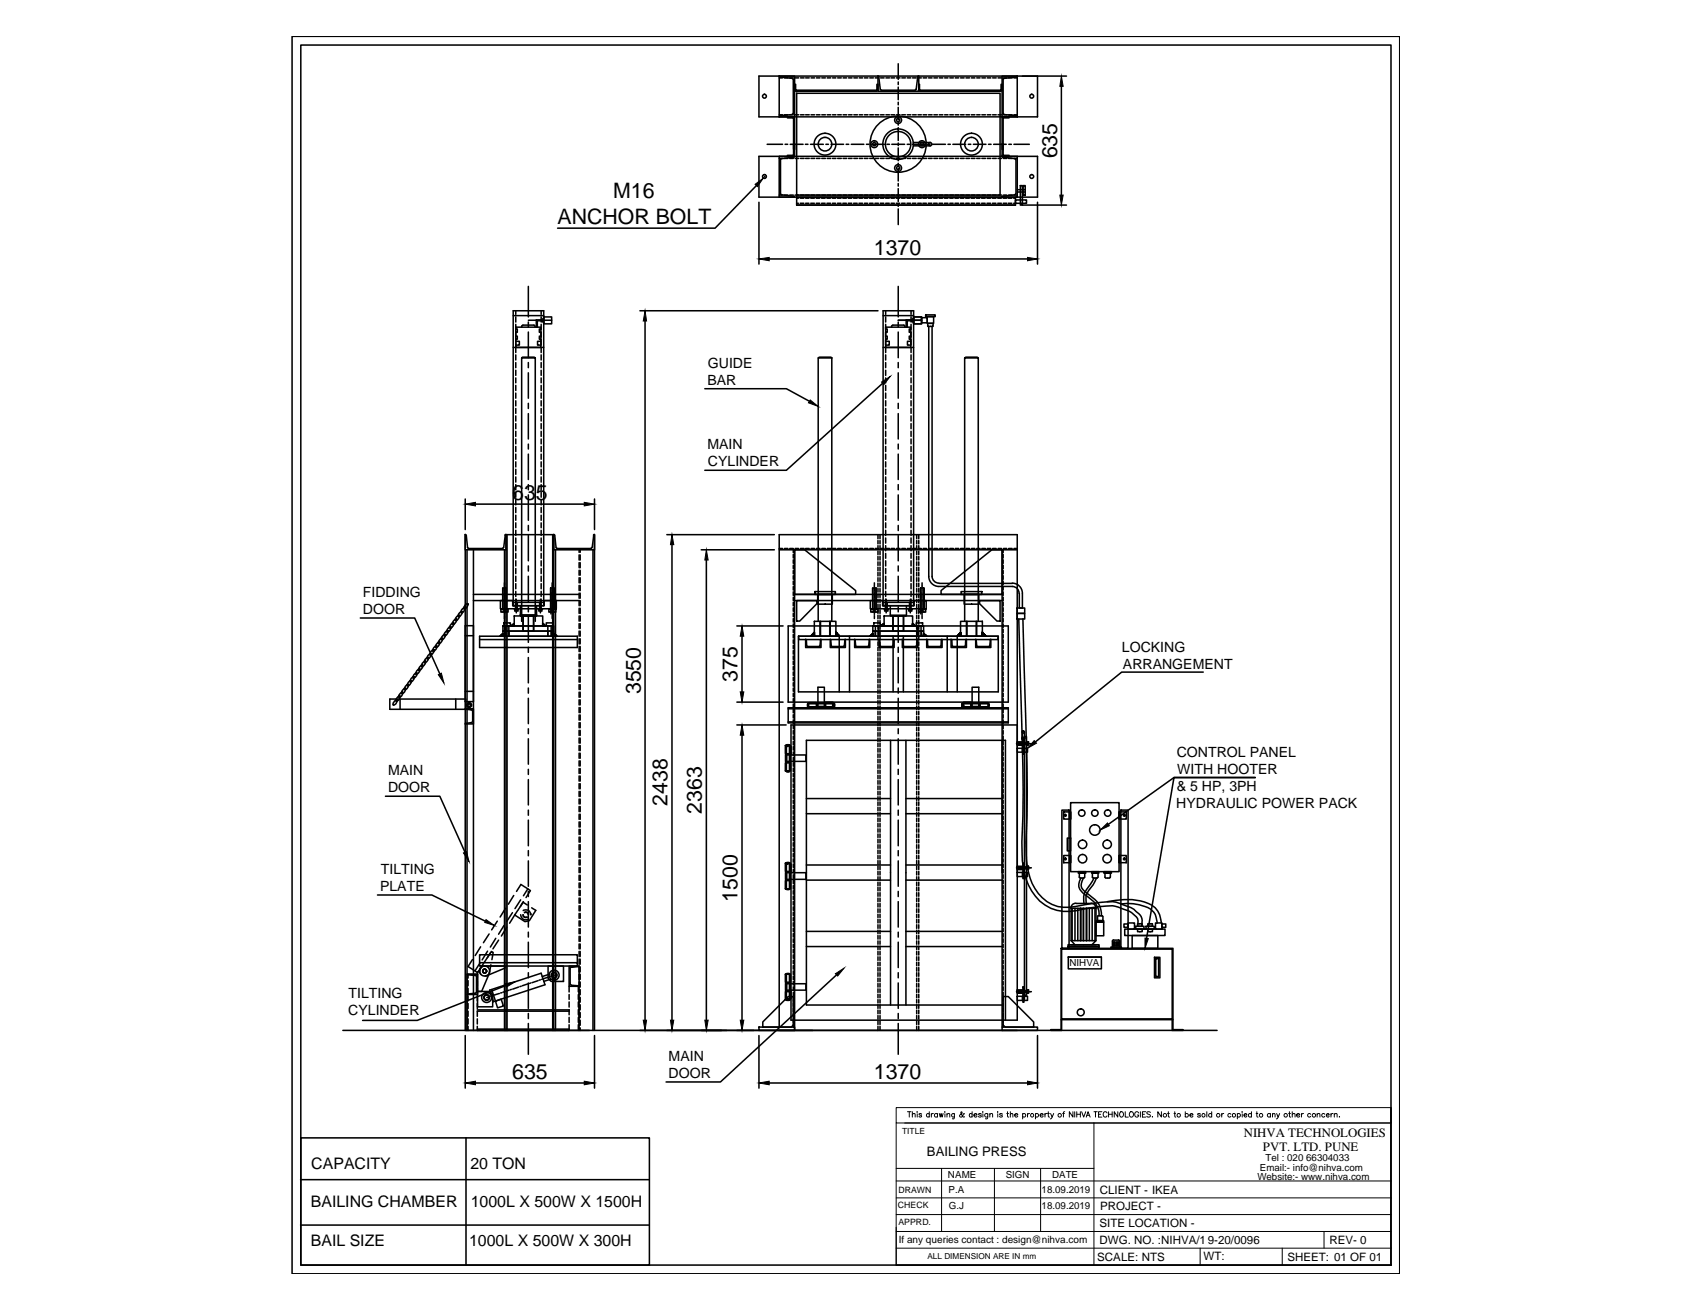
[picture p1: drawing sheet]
<svg xmlns="http://www.w3.org/2000/svg" width="279mm" height="216mm" viewBox="0 0 279 216" stroke-linecap="round" stroke-linejoin="round" font-family="sans-serif">
<defs><g id="words">
<g font-size="3.5">
<text x="174.4" y="26.1" transform="rotate(-90 174.4 26.1)">635</text>
<text x="101.2" y="32.7">M16</text>
<text x="92" y="36.9">ANCHOR BOLT</text>
<text x="144.2" y="42">1370</text>
<text x="84.5" y="82.5">635</text>
<text x="121.7" y="112.6" transform="rotate(-90 121.7 112.6)">375</text>
<text x="105.7" y="114.6" transform="rotate(-90 105.7 114.6)">3550</text>
<text x="110.2" y="133" transform="rotate(-90 110.2 133)">2438</text>
<text x="115.9" y="134.3" transform="rotate(-90 115.9 134.3)">2363</text>
<text x="121.7" y="148.9" transform="rotate(-90 121.7 148.9)">1500</text>
<text x="84.5" y="178">635</text>
<text x="144.2" y="178">1370</text>
</g>
<g font-size="2.6">
<text x="51.4" y="192.9">CAPACITY</text>
<text x="77.6" y="192.9">20 TON</text>
<text x="51.3" y="199.2">BAILING CHAMBER</text>
<text x="77.7" y="199.2">1000L X 500W X 1500H</text>
<text x="51.3" y="205.6">BAIL SIZE</text>
<text x="77.4" y="205.6">1000L X 500W X 300H</text>
</g>
<g font-size="2.3">
<text x="116.7" y="63.5">BAR</text>
<text x="116.8" y="60.7">GUIDE</text>
<text x="116.7" y="74.1">MAIN</text>
<text x="116.8" y="76.9">CYLINDER</text>
<text x="59.9" y="98.5">FIDDING</text>
<text x="59.9" y="101.4">DOOR</text>
<text x="185.2" y="107.6">LOCKING</text>
<text x="185.3" y="110.4">ARRANGEMENT</text>
<text x="194.2" y="124.9">CONTROL PANEL</text>
<text x="64" y="128">MAIN</text>
<text x="64" y="130.8">DOOR</text>
<text x="194.2" y="130.5">&amp; 5 HP, 3PH</text>
<text x="194.3" y="127.7">WITH HOOTER</text>
<text x="194.1" y="133.4">HYDRAULIC POWER PACK</text>
<text x="62.7" y="147.1">PLATE</text>
<text x="62.9" y="144.3">TILTING</text>
<text x="57.5" y="167.6">CYLINDER</text>
<text x="57.5" y="164.7">TILTING</text>
<text x="110.3" y="175.1">MAIN</text>
<text x="110.3" y="177.9">DOOR</text>
</g>
<text font-size="2.2" x="153" y="190.8">BAILING PRESS</text>
<g font-size="2.1">
<text x="205.3" y="187.6">NIHVA TECHNOLOGIES</text>
<text x="208.4" y="190">PVT. LTD. PUNE</text>
</g>
<g font-size="1.9">
<text x="181.5" y="197">CLIENT - IKEA</text>
<text x="181.5" y="202.6">SITE LOCATION -</text>
<text x="181.6" y="199.8">PROJECT -</text>
<text x="181.1" y="208.1">SCALE: NTS</text>
<text x="181.5" y="205.3">DWG. NO. :NIHVA/19-20/0096</text>
<text x="198.6" y="208.1">WT:</text>
<text x="212.5" y="208.1">SHEET: 01 OF 01</text>
<text x="219.4" y="205.3">REV- 0</text>
</g>
<text font-size="1.7" x="148.3" y="205.1">If any queries contact : design@nihva.com</text>
<g font-size="1.6">
<text x="176.5" y="159.5">NIHVA</text>
<text x="208.9" y="191.6">Tel : 020 66304033</text>
<text x="156.4" y="194.5">NAME</text>
<text x="156.5" y="196.9">P.A</text>
<text x="166" y="194.5">SIGN</text>
<text x="171.9" y="196.8">18.09.2019</text>
<text x="173.6" y="194.5">DATE</text>
<text x="207.5" y="194.8">Website:- www.nihva.com</text>
<text x="207.9" y="193.3">Email:- info@nihva.com</text>
<text x="156.6" y="199.5">G.J</text>
<text x="171.9" y="199.6">18.09.2019</text>
</g>
<g font-size="1.4">
<text x="148.9" y="187.1">TITLE</text>
<text x="148.3" y="196.9">DRAWN</text>
<text x="148.2" y="199.4">CHECK</text>
<text x="148.3" y="202.1">APPRD.</text>
<text x="153.1" y="207.9">ALL DIMENSION ARE IN mm</text>
</g>
</g></defs>
<!-- layer: 0 -->
<g fill="none" stroke="#000" stroke-width=".25">
<path d="M48.2 6h182.8v204.3h-182.8zM49.6 7.4h180v201.4h-180zM128.6 12.5l.1 .2 2 .2 .2 .2M128.6 12.6h2.5v6.7h-2.5zM128.6 19h.5M128.6 12.9h.5M129.4 19h.6M129.4 12.9h.6M130.3 19h.6M130.3 12.9h.6M130.8 18.9l-2.1 .2-.1 .2M130.9 18.7l-.2 .2"/>
<path d="M130.9 13.1v5.6M131.1 19.4l-.2-.1h-1v.2h1.1v5.2M131.1 14.9v-1h.2v1h13.4v-1h.2v1M131.1 19.5v5.2M131.1 14.9l.2 .1M131.2 19h.6M131.2 12.9h.6M131.3 15.1h13.4M131.5 15.4h33.5v16.8h-33.5zM132.1 19h.6M132.1 12.9h.6M133 19h.5"/>
<path d="M133 12.9h.5M133.8 19h.6M133.8 12.9h.6M134.7 19h.6M134.7 12.9h.6M135.6 19h.6M135.6 12.9h.6M136.5 19h.6M136.5 12.9h.6M137.4 19h.6M137.4 12.9h.6M138.2 19h.6"/>
<path d="M138.2 12.9h.6M139.1 19h.6M139.1 12.9h.6M140 19h.6M140 12.9h.6M140.9 19h.6M140.9 12.9h.6M141.8 19h.6M141.8 12.9h.6M142.6 19h.6M142.6 12.9h.6M143.5 19h.6"/>
<path d="M143.5 12.9h.6M144.4 19h.6M144.4 12.9h.6M144.9 14.9l-.2 .1M144.9 12.5l.1 .1 .3 2.1M144.9 12.6v2.5h6.7v-2.5M145.3 14.7l.1 .1M145.3 19h.6M145.3 12.9h.6M145.4 14.9h5.7M146.2 19h.6M146.2 12.9h.6"/>
<path d="M147.1 19h.5M147.1 12.9h.5M147.9 19h.6M147.9 12.9h.6M148.2 10.5v2.6M148.2 13.5v.5M148.2 14.4v2.1M148.2 16.9v.4M148.2 17.7v2.1M148.8 19h.6M148.8 12.9h.6M149.7 19h.6"/>
<path d="M149.7 12.9h.6M150.6 19h.6M150.6 12.9h.6M151.2 14.7l-.1 .1M151.5 19h.5M151.5 12.9h.5M151.6 14.9l.1 .1M151.6 12.5l-.1 .1-.3 2.1M151.6 14.9v-1h.2v1h13.4v-1h.2v1M151.8 15.1h13.4M152.3 19h.6M152.3 12.9h.6"/>
<path d="M153.2 19h.6M153.2 12.9h.6M154.1 19h.6M154.1 12.9h.6M155 19h.6M155 12.9h.6M155.9 19h.5M155.9 12.9h.5M156.7 19h.6M156.7 12.9h.6M157.6 19h.6M157.6 12.9h.6"/>
<path d="M158.5 19h.6M158.5 12.9h.6M159.4 19h.6M159.4 12.9h.6M160.3 19h.6M160.3 12.9h.6M161.2 19h.5M161.2 12.9h.5M162 19h.6M162 12.9h.6M162.9 19h.6M162.9 12.9h.6"/>
<path d="M163.8 19h.6M163.8 12.9h.6M164.7 19h.6M164.7 12.9h.6M165.3 14.9l-.1 .1M165.4 12.6h2.5v6.7h-2.5zM165.4 19.5v5.2M165.5 19.3l-.1 .1M165.6 13.1v5.6l.1 .2M165.6 19.3h.9v.2h-.9v5.2M165.6 19h.5M165.6 12.9h.5"/>
<path d="M165.7 12.9l-.1 .2M165.7 18.9l2 .2 .2 .2M166.4 19h.6M166.4 12.9h.6M167.3 19h.6M167.3 12.9h.6M167.9 12.5l-.2 .2-2 .2M171.2 12.6v6.7h-45.9v-6.7h50.7M175.2 14.3v17.9M124.8 30.6l-6.8 7.1h-26M125.3 25.8h45.9v6.7h-45.9zM125.3 33.4v10.2"/>
<path d="M126.2 29.2h.1M126.6 23.8h2.5M128.6 26.1h.5M128.6 32.2h.5M128.8 26.4v5.6l.2 .1M129 32.2l2 .2M129.4 26.1h.6M129.4 32.2h.6M129.6 23.8h.4M130.3 26.1h.6M130.3 32.2h.6M130.4 23.8h2.1"/>
<path d="M131 23.7v1.9h-1.1v.2h1.1M131 32.4l.1 .1M131.1 25.6l-.2 .2M131.1 25.8l-.1 .1-2 .3-.2 .1M131.1 25.8h-2.5v6.7h2.5M131.1 23.7v1.9M131.2 26.1h.6M131.2 32.2h.6M131.5 32.2v1.7h36.1v-1.4M131.5 32.7h.3M131.5 33.6h.3M132.1 32.7h.6"/>
<path d="M132.1 33.6h.6M132.1 26.1h.6M132.1 32.2h.6M132.9 23.8h.4M133 32.7h.5M133 33.6h.5M133 26.1h.5M133 32.2h.5M133.8 23.8h2.1M133.8 32.7h.6M133.8 33.6h.6M133.8 26.1h.6"/>
<path d="M133.8 32.2h.6M134.7 32.7h.6M134.7 33.6h.6M134.7 26.1h.6M134.7 32.2h.6M135.6 32.7h.6M135.6 33.6h.6M135.6 26.1h.6M135.6 32.2h.6M136.3 23.8h.4M136.5 32.7h.6M136.5 33.6h.6"/>
<path d="M136.5 26.1h.6M136.5 32.2h.6M137.1 23.8h2.1M137.4 32.7h.5M137.4 33.6h.5M137.4 26.1h.6M137.4 32.2h.6M138.2 32.7h.6M138.2 33.6h.6M138.2 26.1h.6M138.2 32.2h.6M139.1 32.7h.6"/>
<path d="M139.1 33.6h.6M139.1 26.1h.6M139.1 32.2h.6M139.6 23.8h.5M140 32.7h.6M140 33.6h.6M140 26.1h.6M140 32.2h.6M140.5 23.8h2.1M140.9 32.7h.6M140.9 33.6h.6M140.9 26.1h.6"/>
<path d="M140.9 32.2h.6M141.8 32.7h.6M141.8 33.6h.6M141.8 26.1h.6M141.8 32.2h.6M142.6 32.7h.6M142.6 33.6h.6M142.6 26.1h.6M142.6 32.2h.6M143 23.8h.4M143.5 32.7h.6M143.5 33.6h.6"/>
<path d="M143.5 26.1h.6M143.5 32.2h.6M143.8 23.8h2.2M144.4 32.7h.6M144.4 33.6h.6M144.4 26.1h.6M144.4 32.2h.6M145.3 32.7h.6M145.3 33.6h.6M145.3 26.1h.6M145.3 32.2h.6M146.2 32.7h.6"/>
<path d="M146.2 33.6h.6M146.2 26.1h.6M146.2 32.2h.6M146.4 23.8h.4M147.1 32.7h.5M147.1 33.6h.5M147.1 26.1h.5M147.1 32.2h.5M147.2 23.8h2.1M147.9 32.7h.6M147.9 33.6h.6M147.9 26.1h.6"/>
<path d="M147.9 32.2h.6M148.2 20.2v.4M148.2 21.1v2.1M148.2 23.6v.4M148.2 24.4v2.1M148.2 27v.4M148.2 27.8v2.1M148.2 30.3v.4M148.2 31.1v2.2M148.2 33.7v.4M148.2 34.5v2.6M148.8 32.7h.6"/>
<path d="M148.8 33.6h.6M148.8 26.1h.6M148.8 32.2h.6M149.7 32.7h.6M149.7 33.6h.6M149.7 26.1h.6M149.7 23.8h.4M149.7 32.2h.6M150.6 32.7h.6M150.6 33.6h.6M150.6 23.8h2M150.6 26.1h.6"/>
<path d="M150.6 32.2h.6M150.7 23.5h2.8M150.7 24.1h2.8M151.5 32.7h.5M151.5 33.6h.5M151.5 26.1h.5M151.5 32.2h.5M152.3 32.7h.6M152.3 33.6h.6M152.3 26.1h.6M152.3 32.2h.6M153.1 23.8h.4"/>
<path d="M153.2 32.7h.6M153.2 33.6h.6M153.2 26.1h.6M153.2 32.2h.6M153.9 23.8h2.1M154.1 32.7h.6M154.1 33.6h.6M154.1 26.1h.6M154.1 32.2h.6M155 32.7h.6M155 33.6h.6M155 26.1h.6"/>
<path d="M155 32.2h.6M155.9 32.7h.5M155.9 33.6h.5M155.9 26.1h.5M155.9 32.2h.5M156.4 23.8h.4M156.7 32.7h.6M156.7 33.6h.6M156.7 26.1h.6M156.7 32.2h.6M157.3 23.8h2.1M157.6 32.7h.6"/>
<path d="M157.6 33.6h.6M157.6 26.1h.6M157.6 32.2h.6M158.5 32.7h.6M158.5 33.6h.6M158.5 26.1h.6M158.5 32.2h.6M159.4 32.7h.6M159.4 33.6h.6M159.4 26.1h.6M159.4 32.2h.6M159.8 23.8h.4"/>
<path d="M160.3 32.7h.6M160.3 33.6h.6M160.3 26.1h.6M160.3 32.2h.6M160.6 23.8h2.1M161.1 32.7h.6M161.1 33.6h.6M161.2 26.1h.5M161.2 32.2h.5M162 32.7h.6M162 33.6h.6M162 26.1h.6"/>
<path d="M162 32.2h.6M162.9 32.7h.6M162.9 33.6h.6M162.9 26.1h.6M162.9 32.2h.6M163.1 23.8h.5M163.8 32.7h.6M163.8 33.6h.6M163.8 26.1h.6M163.8 32.2h.6M164 23.8h2.1M164.7 32.7h.6"/>
<path d="M164.7 33.6h.6M164.7 26.1h.6M164.7 32.2h.6M165.3 25.8l.2 .1 2 .3M165.4 25.8h2.5v6.7h-2.5M165.4 23.7v1.9l.1 .2M165.5 32.4l-.2 .1M165.6 23.7v1.9h.9v.2h-.9M165.6 32.7h.5M165.6 33.6h.5M165.6 26.1h.5M165.6 32.2h.5"/>
<path d="M166.4 32.7h.6M166.4 33.6h.6M166.4 26.1h.6M166.4 32.2h.6M166.5 23.8h.4M167.3 32.7h.3M167.3 33.6h.3M167.3 26.1h.6M167.3 23.8h2.6M167.3 32.2h.6M167.5 26.2l.1 .1M167.5 32.2l-2 .2"/>
<path d="M167.6 33h1.8v.6h-1.8zM167.6 32l-.1 .1M167.7 26.4v5.6M167.9 31.3h1.3M167.9 31.7h1.3M168.4 30.6h.3v3.3h-.3zM168.7 33.9h7.3M168.9 30.6h.3v1.6h-.3zM171.2 33.4v10.2M84.7 51.3h5v48.7h-5zM84.7 57.3h5M84.7 52.1h5"/>
<path d="M85.1 54h4.2v3.3h-4.2zM85.1 54.3h.3v.5h-.3M85.1 55.5h.3v.5h-.3M85.1 56.3h.6v.7h-.6M85.1 51.3v.6M85.1 52.3v.9M85.1 53.5v.9M85.1 54.8v.9M85.1 56.1v.8M85.1 57.3v.9M85.1 58.6v.8M85.1 59.8v.9"/>
<path d="M86.1 54v-.2l.2-.1h1.8l.2 .1v.2M86.1 59.1l.1-.1h2l.1 .1zM86.1 59.1v43.5M87.2 52.9h3.8M87.2 47.3v5M87.2 53.2v.8M87.2 54.8v4.2M87.2 59.8v.9M88.3 59.1v43.5M89.3 54.3h-.3v.5h.3M89.3 55.5h-.3v.5h.3M89.3 56.3h-.6v.7h.6"/>
<path d="M89.3 51.3v.6M89.3 52.3v.9M89.3 53.5v.9M89.3 54.8v.9M89.3 56.1v.8M89.3 57.3v.9M89.3 58.6v.8M89.3 59.8v.9M89.7 52.3h1.3v1.2h-1.3zM89.7 52.5l-.4 .3h-.8v1.2M89.7 53.2l-.4-.3h-.6v1.1M105.6 51.3h39.3"/>
<path d="M106.5 53v115.4M126.9 42.7h42.7M135 59.1l.2-.1h1.9l.2 .1zM135 59.1v43.5M137.3 59.1v43.5M145.7 51.3h5.1v48.7h-5.1zM145.7 57.3h5.1M145.7 52.1h5.1M146.2 54h4.1v3.3h-4.1zM146.2 54.3h.2v.5h-.2M146.2 55.5h.2v.5h-.2M146.2 56.3h.6v.7h-.6"/>
<path d="M146.2 51.3v.6M146.2 52.3v.9M146.2 53.5v.9M146.2 54.8v.9M146.2 56.1v.8M146.2 57.3v.9M146.2 58.6v.8M146.2 59.8v.9M147.1 54v-.2l.2-.1h1.9l.1 .1v.2M148.2 52.9h3.9v-.5h.9v.9h-.9v-.4zM148.2 47.3v5M148.2 53.2v.8"/>
<path d="M148.2 54.8v4.2M148.2 59.8v.9M150.3 54.3h-.2v.5h.2M150.3 55.5h-.2v.5h.2M150.3 56.3h-.5v.7h.5M150.4 51.3v.6M150.4 52.3v.9M150.4 53.5v.9M150.4 54.8v.9M150.4 56.1v.8M150.4 57.3v.9M150.4 58.6v.8"/>
<path d="M150.4 59.8v.9M150.8 52.3h1.3v1.2h-1.3zM150.8 52.5l-.4 .3h-.9v1.2M150.8 53.2l-.4-.3h-.7v1.1M152.8 52h1.5v.3h-1.5zM153 52.3h1.1v1.1h-1.1zM153.1 53.4h.9v.5h-.9zM153.3 53.9v41.2a1.67 1.67 0 0 0 1.6 1.7h12.2M153.8 53.9v41.2a1.12 1.12 0 0 0 1.1 1.2M159.2 59.1l.2-.1h1.9l.1 .1zM159.2 59.1v43.5M161.4 59.1v43.5"/>
<path d="M85.1 61.1v.9M85.1 62.4v.8M85.1 63.6v.9M85.1 64.9v.8M85.1 66.2v.8M85.1 67.4v.8M85.1 68.7v.8M85.1 69.9v.9M85.1 71.2v.8M85.1 72.5v.8M85.1 73.7v.8M85.1 75v.8"/>
<path d="M85.1 76.2v.9M85.1 77.5v.8M85.1 78.7v.9M85.1 80v.8M87.2 61.5v4.2M87.2 66.6v.8M87.2 68.3v4.2M87.2 73.3v.8M87.2 75v4.1M87.2 80v.8M89.3 61.1v.9M89.3 62.4v.8"/>
<path d="M89.3 63.6v.9M89.3 64.9v.8M89.3 66.2v.8M89.3 67.4v.8M89.3 68.7v.8M89.3 69.9v.9M89.3 71.2v.8M89.3 72.5v.8M89.3 73.7v.8M89.3 75v.8M89.3 76.2v.9M89.3 77.5v.8"/>
<path d="M89.3 78.7v.9M89.3 80v.8M116.3 64.2h13.5l3.8 2M145.7 63.3l-15.9 14.3h-13.5M146.2 61.1v.9M146.2 62.4v.8M146.2 63.6v.9M146.2 64.9v.8M146.2 66.2v.8M146.2 67.4v.8M146.2 68.7v.8M146.2 69.9v.9"/>
<path d="M146.2 71.2v.8M146.2 72.5v.8M146.2 73.7v.8M146.2 75v.8M146.2 76.2v.9M146.2 77.5v.8M146.2 78.7v.9M146.2 80v.8M148.2 61.5v4.2M148.2 66.6v.8M148.2 68.3v4.2M148.2 73.3v.8"/>
<path d="M148.2 75v4.1M148.2 80v.8M150.4 61.1v.9M150.4 62.4v.8M150.4 63.6v.9M150.4 64.9v.8M150.4 66.2v.8M150.4 67.4v.8M150.4 68.7v.8M150.4 69.9v.9M150.4 71.2v.8M150.4 72.5v.8"/>
<path d="M150.4 73.7v.8M150.4 75v.8M150.4 76.2v.9M150.4 77.5v.8M150.4 78.7v.9M150.4 80v.8M76.8 88.2l.1 .1M76.8 99.9l.3-.3a.32 .32 0 0 1 0 .6l-.1 .1a.25 .25 0 0 1-.2 .2 .25 .25 0 0 1-.3-.1zM76.8 82.4v5M76.9 88.3l.3 2 .1 .2M77.1 90.7v79.4v-9.3h1.7M77.3 90.5h5.7"/>
<path d="M78.1 99.1h17.5v.9M78.1 90.7v79.4M78.1 98.1h17.5M78.5 83.2h17.9M82.6 99.1h2v.9h5.2v-.9h2v1.4h-9.2zM83 97.1v3.5M83.1 90.3l-.2 .2M83.3 90.7v79.4M83.4 88.3l-.3 2.1M83.5 88.2l-.2 .1M83.5 88.3v2.4h-6.7v-2.4v81.8M83.5 88.3h7.9"/>
<path d="M83.5 88.3v81.8M83.7 88.3v81.8M84.7 99.4h5M85.1 99.4v1.1M85.1 81.3v.8M85.1 82.5v.8M85.1 83.8v.8M85.1 85v.9M85.1 86.3v.8M85.1 87.5v.9M85.1 88.8v.8M85.1 90.1v.8"/>
<path d="M85.1 91.3v.8M85.1 92.6v.8M85.1 93.8v.9M85.1 95.1v.9M85.1 96.3v.9M85.1 97.6v.9M85.1 98.9v.5M85.2 98.9v.5M85.2 99.5v.1M85.2 99.7v.7M85.4 99.4v1.1M85.9 100l.1 1.7"/>
<path d="M87.2 81.7v4.2M87.2 86.7v.9M87.2 88.4v4.2M87.2 93.4v.9M87.2 95.1v4.2M88.5 100v1.7h-2.5M89.1 99.4v1.1M89.2 98.9v.5M89.2 99.5v.1M89.2 99.7v.7M89.3 81.3v.8M89.3 82.5v.8"/>
<path d="M89.3 83.8v.8M89.3 85v.9M89.3 86.3v.8M89.3 87.5v.9M89.3 88.8v.8M89.3 90.1v.8M89.3 91.3v.8M89.3 92.6v.8M89.3 93.8v.9M89.3 95.1v.9M89.3 96.3v.9M89.3 97.6v.9"/>
<path d="M89.3 98.9v1.6M90.9 97.1v3.5v-3.5M90.9 97.1h.5v3.5v-3.5M90.9 97.8v3.5M91.1 96.2v.4M91.1 96.7v.1M91.1 96.9v.7M91.1 97.7v.1M91.1 97.9v.6M91.1 98.6v.1M91.1 98.8v.7M91.1 99.6v.1"/>
<path d="M91.1 99.8v.6M91.2 88.3v81.8M91.4 88.2l.1 .1M91.4 88.3v2.4h6.7v-2.4v81.8M91.4 88.3v81.8M91.6 88.3l.2 2 .1 .2M91.7 90.7v79.4M91.9 90.5h5.7M95.6 90.7v.5M95.6 91.6v.8M95.6 92.9v.8M95.6 94.1v.8"/>
<path d="M95.6 95.4v.8M95.6 96.6v.9M95.6 97.9v.8M95.7 90.7v.5M95.7 91.6v.8M95.7 92.9v.8M95.7 94.1v.8M95.7 95.4v.8M95.7 96.6v.9M95.7 97.9v.8M95.7 99.1v.9M97.7 90.3l-.2 .2"/>
<path d="M97.9 90.7v79.4M98 88.3l-.3 2.1M98.1 88.2l-.2 .1M98.1 82.4v5M110.1 88.3h17.7M110.9 89.9v78.5M115.7 90.7h12.1M116.6 92.4v76M128.6 90.7h39.3M128.6 90.5h.5M129.4 90.5h.6M130.3 90.5h.6"/>
<path d="M130.9 90.7v.5M130.9 91.5v.6M130.9 92.4v.6M130.9 93.3v.6M130.9 94.2v.5M130.9 95v.6M130.9 95.9v.6M130.9 96.8v.6M130.9 97.7v.6M130.9 98.6v.6M130.9 99.4v.6M131.1 90.7h1.7l8.4 6.8v.6h-10.1z"/>
<path d="M131.1 90.7v79.4M131.1 99.1h34.3M131.1 98.1h34.3M131.2 90.5h.6M131.5 99.1h3.3v.5l-2.8 2.9h-.5zM132.1 90.5h.6M133 90.5h.5M133.8 90.5h.6M134.5 97.6h3.4v.5h-3.4zM134.7 90.5h.6M134.9 98.1h2.5v1.6h-2.5zM135.6 90.5h.6"/>
<path d="M136.5 90.5h.6M137.4 90.5h.6M138.2 90.5h.6M139.1 90.5h.6M140 90.5h.6M140.9 90.5h.6M141.8 90.5h.6M142.6 90.5h.6M143.5 90.5h.6M143.6 99.1h2.1v.9h5.2v-.9h2v1.4h-9.3zM144 97.1v3.5M144.3 96.2v.4"/>
<path d="M144.3 96.7v.1M144.3 96.9v.7M144.3 97.7v.1M144.3 97.9v.6M144.3 98.6v.1M144.3 98.8v.7M144.3 99.6v.1M144.3 99.8v.6M144.4 90.5h.6M144.6 97.1v3.5M144.9 88.3v.6M144.9 89.2v.6"/>
<path d="M144.9 90.1v.6M144.9 91v.6M144.9 91.8v.6M144.9 92.7v.6M144.9 93.6v.6M144.9 94.5v.6M144.9 95.4v.6M144.9 96.3v.5M144.9 97.1v.6M144.9 98v.6M144.9 98.9v.6M144.9 99.8v.6"/>
<path d="M145.2 88.3v.6M145.2 89.2v.6M145.2 90.1v.6M145.2 91v.6M145.2 91.8v.6M145.2 92.7v.6M145.2 93.6v.6M145.2 94.5v.6M145.2 95.4v.6M145.2 96.3v.5M145.2 97.1v.6M145.2 98v.6"/>
<path d="M145.2 98.9v.6M145.2 99.8v.6M145.3 90.5h.6M145.7 99.4h5.1M146.1 99.4v1.1M146.2 81.3v.8M146.2 82.5v.8M146.2 83.8v.8M146.2 85v.9M146.2 86.3v.8M146.2 87.5v.9M146.2 88.8v.8"/>
<path d="M146.2 90.1v.8M146.2 91.3v.8M146.2 92.6v.8M146.2 93.8v.9M146.2 95.1v.9M146.2 96.3v.9M146.2 97.6v.9M146.2 98.9v.5M146.2 90.5h.6M146.2 99.5v.1M146.2 99.7v.7M146.4 99.4v1.1"/>
<path d="M146.9 100l.1 1.7h2.5l.1-1.7M147.1 90.5h.5M147.9 90.5h.6M148.2 81.7v4.2M148.2 86.7v.9M148.2 88.4v4.2M148.2 93.4v.9M148.2 95.1v4.2M148.8 90.5h.6M149.7 90.5h.6M150.1 99.4v1.1M150.2 98.9v.5"/>
<path d="M150.2 99.5v.1M150.2 99.7v.7M150.4 81.3v.8M150.4 82.5v.8M150.4 83.8v.8M150.4 85v.9M150.4 86.3v.8M150.4 87.5v.9M150.4 88.8v.8M150.4 90.1v.8M150.4 91.3v.8M150.4 92.6v.8"/>
<path d="M150.4 93.8v.9M150.4 95.1v.9M150.4 96.3v.9M150.4 97.6v.9M150.4 98.9v1.6M150.6 90.5h.6M151.3 88.3v.6M151.3 89.2v.6M151.3 90.1v.6M151.3 91v.6M151.3 91.8v.6M151.3 92.7v.6"/>
<path d="M151.3 93.6v.6M151.3 94.5v.6M151.3 95.4v.6M151.3 96.3v.5M151.3 97.1v.6M151.3 98v.6M151.3 98.9v.6M151.3 99.8v.6M151.5 90.5h.5M151.6 88.3v.6M151.6 89.2v.6M151.6 90.1v.6"/>
<path d="M151.6 91v.6M151.6 91.8v.6M151.6 92.7v.6M151.6 93.6v.6M151.6 94.5v.6M151.6 95.4v.6M151.6 96.3v.5M151.6 97.1v.6M151.6 98v.6M151.6 98.9v.6M151.6 99.8v.6M151.9 97.1v3.5v-3.5"/>
<path d="M151.9 97.1h.6v3.5v-3.5M152 97.8v3.5M152.2 96.2v.4M152.2 96.7v.1M152.2 96.9v.7M152.2 97.7v.1M152.2 97.9v.6M152.2 98.6v.1M152.2 98.8v.7M152.2 99.6v.1M152.2 99.8v.6M152.3 90.5h.6"/>
<path d="M153.2 90.5h.6M154.1 90.5h.6M155 96.3h12.1M155 90.5h.6M155.3 97.5l8.4-6.8h1.7v7.4h-10.1zM155.9 90.5h.5M156.7 90.5h.6M157.6 90.5h.6M158.5 90.5h.6M158.6 97.6h3.4v.5h-3.4zM159.1 98.1h2.4v1.6h-2.4zM159.4 90.5h.6"/>
<path d="M160.3 90.5h.6M161.2 90.5h.5M161.7 99.1h3.3v3.4h-.5l-2.8-2.9zM162 90.5h.6M162.9 90.5h.6M163.8 90.5h.6M164.7 90.5h.6M165.4 90.7v79.4h5.8v-.6h-5.8M165.6 90.7v.5M165.6 91.5v.6M165.6 92.4v.6M165.6 93.3v.6"/>
<path d="M165.6 94.2v.5M165.6 95v.6M165.6 95.9v.6M165.6 96.8v.6M165.6 97.7v.6M165.6 98.6v.6M165.6 99.4v.6M165.6 90.5h.5M166.4 90.5h.6M167.1 96.3a1.67 1.67 0 0 1 1.6 1.6M167.1 96.8a1.12 1.12 0 0 1 1.1 1.1M167.3 90.5h.6"/>
<path d="M168.2 97.9v2.5h.5v-2.5M59.5 102h8.9l4.2 9.2M64.3 115.4h12.6v1.7h-12.6zM65.1 115.7l.3-.2a.32 .32 0 0 1 0 .6l-.1 .1a.23 .23 0 0 1-.2 .2 .23 .23 0 0 1-.3-.1zM65.6 115.1l.3-.2a.32 .32 0 0 1 0 .5l-.2 .2a.23 .23 0 0 1-.2 .2 .23 .23 0 0 1-.2-.2zM66 114.5l.4-.3a.32 .32 0 0 1-.1 .6l-.1 .2a.23 .23 0 0 1-.2 .1 .23 .23 0 0 1-.2-.1zM66 115.4v1.7M66.5 113.8l.3-.2a.32 .32 0 0 1 0 .6l-.1 .1a.23 .23 0 0 1-.2 .2 .23 .23 0 0 1-.3-.1zM66.9 113.3l.4-.3a.66 .66 0 0 1-.6 .8zM67.5 112.6l.3-.3a.66 .66 0 0 1-.6 .9v-.1zM67.8 112l.5-.3a.66 .66 0 0 1-.6 .9zM68.4 111.3l.3-.2a.66 .66 0 0 1-.6 .8z"/>
<path d="M68.8 110.7l.1-.1a.24 .24 0 0 1 .1-.2 .24 .24 0 0 1 .3 .1v.2l-.3 .5a.23 .23 0 0 1-.2 .1 .23 .23 0 0 1-.2-.1zM69.2 110.4h.1M69.2 110.1l.1-.1a.24 .24 0 0 1 .2-.2 .24 .24 0 0 1 .3 .1v.2l-.3 .4a.23 .23 0 0 1-.2 .2 .23 .23 0 0 1-.3-.1zM69.7 109.8h.1M69.7 109.5l.1-.1a.24 .24 0 0 1 .2-.2 .24 .24 0 0 1 .2 0v.3l-.3 .4a.23 .23 0 0 1-.2 .2 .23 .23 0 0 1-.2-.2zM70.2 109.2h.1M70.2 108.8l.4-.3a.73 .73 0 0 1-.6 .9zM70.6 108.2l.2-.1a.19 .19 0 0 1 .2-.2 .19 .19 0 0 1 .2 .2l-.3 .4-.3 .3a.35 .35 0 0 1 0-.6zM71.1 107.6l.2-.2a.19 .19 0 0 1 .2-.2 .19 .19 0 0 1 .2 .2l-.3 .5-.3 .2a.35 .35 0 0 1 0-.5zM71.6 106.9l.1-.1a.19 .19 0 0 1 .2-.2 .19 .19 0 0 1 .2 .2l-.1 .4-.5 .3a.35 .35 0 0 1 .1-.6zM72.1 106.2h.1a.19 .19 0 0 1 .2-.2 .19 .19 0 0 1 .2 .2l-.3 .5-.3 .2a.33 .33 0 0 1-.1-.3 .33 .33 0 0 1 .2-.3zM72.6 105.6l.1-.1a.19 .19 0 0 1 .2-.2 .19 .19 0 0 1 .2 .2l-.3 .6-.3 .1a.33 .33 0 0 1-.2-.3 .33 .33 0 0 1 .2-.3z"/>
<path d="M73.1 104.9a.19 .19 0 0 1 .2-.2 .19 .19 0 0 1 .2 .2l-.3 .5-.3 .2a.33 .33 0 0 1-.1-.3 .33 .33 0 0 1 .2-.3zM73.5 104.3h.1a.21 .21 0 0 1 .3-.2 .21 .21 0 0 1 0 .4l-.2 .3-.3 .2a.33 .33 0 0 1-.1-.3 .33 .33 0 0 1 .2-.3zM74 103.7l.1-.1a.21 .21 0 0 1 .3-.1 .21 .21 0 0 1 0 .3l-.2 .4-.5 .1v-.2zM74.5 103a.22 .22 0 0 1 .4-.2 .21 .21 0 0 1-.1 .4l-.1 .2a.25 .25 0 0 1-.2 .3 .25 .25 0 0 1-.3-.1zM74.9 102.4l.1-.1a.19 .19 0 0 1 .2-.1 .19 .19 0 0 1 .2 .1l-.3 .5a.25 .25 0 0 1-.2 .3 .25 .25 0 0 1-.2-.2zM75.2 115.4v1.7M75.4 101.8l.3-.3a.32 .32 0 0 1 0 .6l-.1 .1a.25 .25 0 0 1-.2 .2 .25 .25 0 0 1-.3-.1zM75.8 101.1l.4-.2a.32 .32 0 0 1-.1 .6 .25 .25 0 0 1-.2 .3 .25 .25 0 0 1-.3-.1zM76.3 100.5l.4-.2a.32 .32 0 0 1-.1 .5l-.1 .1a.25 .25 0 0 1-.2 .3 .25 .25 0 0 1-.2-.2zM76.8 117h.1M76.8 117h1.3v2.5h-1.3v-.1M76.8 115.8h1.3"/>
<path d="M76.8 114.1h1.3M76.8 103.3h1.3M76.8 104.9h1.3M76.9 117.1l.9 .1M77.7 117.2l.3 .2M77.8 119.3l-.9 .1M78 117.5v1.5M78 119l-.3 .3M79.1 105h16.2v1.9h-16.2zM79.1 105.6h16.2M82.5 105l.5-.4-.4 .4M82.6 105l.4-.4-.4 .4 .4-.4-.3 .4"/>
<path d="M82.7 104.9l-.2 .1h.1M82.7 100.6h1.1v.4h-1.1zM82.7 100.5h1.1v.1h-1.1zM82.8 104.8l-.2 .2 .1-.2M82.9 105l.1-.1-.1 .1M82.9 104.7l-.3 .3 .3-.3M83 100.6v-3.5h.6v3.5M83 104.2h8.4v.8h-8.4zM83 103.3h8.4v.9h-8.4zM83 104.7l-.3 .3M83 104.8l-.2 .2 .2-.2M83 104.8l-.2 .2"/>
<path d="M83 104.9v.1M83 101v-.1l.3-.1 .2 .1v.1M83 103.3h1.9M83 105h.1M83.2 102.8h1v.5h-1zM83.4 103.3v1.7v-.8M84 103.3v1.7M84 104.2v.8M84.7 103.3l.2-.1-.1 .1M84.8 103l-.4 .3 .5-.4-.4 .4M84.9 102.9l-.5 .4 .2-.1M84.9 103l-.4 .3"/>
<path d="M84.9 103l-.3 .3M84.9 103.1l-.3 .2M84.9 103.1l-.2 .2 .2-.1M84.9 103.2l-.2 .1M84.9 103.3h-.1M84.9 103.3h.1M84.9 101.7h4.7v1.6h-4.7zM84.9 100.5h.6v.1h-.6zM84.9 100.6h.6v.3h-.6zM85.2 100.4v.2M85.2 100.7v.5M85.9 101.5h2.6v.2h-2.5"/>
<path d="M85.9 101.5l.1 .2M86.3 101.7v2.5M86.3 101.7h1.7v2.5h-1.7zM87.2 100.1v.9M87.2 101.8v4.2M87.2 106.8v.9M87.2 108.5v4.2M87.2 113.6v.8M87.2 115.3v4.2M88.1 101.7v2.5M88.8 100.5h.7v.1h-.7zM88.9 100.6h.5v.3h-.5z"/>
<path d="M89.2 100.4v.2M89.2 100.7v.5M89.6 102.9l.4 .4M89.6 103.1v-.1v.1M89.6 102.9v.1M89.6 103h.1M89.6 103.3l.2-.1-.2 .1M89.7 103l-.1 .2M89.7 103.1l-.1 .1M89.7 103.3l.2-.1zM89.7 103.1l-.1 .2zM89.7 103.1l-.1 .2"/>
<path d="M89.9 103.2l-.2 .1M89.9 103.2l-.1 .1M89.9 103.3h.1M90.2 102.8h1v.5h-1zM90.4 103.3v1.7M90.6 100.6h1.1v.4h-1.1zM90.7 100.5h.9v.1h-.9zM90.9 101v-.1l.2-.1 .3 .1v.1M91 103.3v1.7M91 104.2v.8M91.1 100.5v.1M91.1 100.7v.6"/>
<path d="M91.1 101.5h.1M91.1 101.7v.4M91.4 104.6h.1M91.4 104.7h.1l-.1 .1M91.4 104.8l.2-.1-.2 .2M91.4 105l.2-.2-.2 .2M91.4 104.6l.4 .4M91.4 104.6v.1M91.5 105l.2-.2-.2 .2M91.5 104.7l-.1 .1 .1-.1M91.6 104.8l-.2 .1M91.6 104.8l-.2 .2"/>
<path d="M91.7 104.8l-.1 .2M91.7 104.9l-.1 .1M91.7 104.9l-.1 .1zM91.7 105l.1-.1v.1M91.8 104.9l-.1 .1M91.8 105h.1M95.6 100.4v.8M95.6 101.7v.8M95.6 102.9v.8M95.6 104.2v.8M95.6 105.4v.9M95.6 106.7v.9"/>
<path d="M95.6 108v.8M95.6 109.2v.9M95.6 110.5v.8M95.6 111.7v.9M95.6 113v.8M95.6 114.2v.9M95.6 115.5v.9M95.6 116.8v.8M95.6 118v.9M95.6 119.3v.8M95.7 100.4v.8M95.7 101.7v.8"/>
<path d="M95.7 102.9v.8M95.7 104.2v.8M95.7 105.4v.9M95.7 106.7v.9M95.7 108v.8M95.7 109.2v.9M95.7 110.5v.8M95.7 111.7v.9M95.7 113v.8M95.7 114.2v.9M95.7 115.5v.9M95.7 116.8v.8"/>
<path d="M95.7 118v.9M95.7 119.3v.8M121.6 103.3h7.6M121.6 115.9h7.6M121.6 119.7h8.1M122.5 105v9.2M130.1 103.3h36.3v12.6h-36.3zM130.1 116.8h36.3v2.5h-36.3zM130.1 117h36.3M130.1 119.2h36.3M130.9 100.3v.6M130.9 101.2v.6"/>
<path d="M130.9 102.1v.6M130.9 103v.6M130.9 103.9v.5M130.9 104.7v.6M130.9 105.6v.6M130.9 106.5v.6M130.9 107.4v.6M130.9 108.3v.6M130.9 109.1v.6M130.9 110v.6M130.9 110.9v.6M130.9 111.8v.6"/>
<path d="M130.9 112.7v.6M130.9 113.6v.5M130.9 114.4v.6M130.9 115.3v.6M130.9 116.2v.6M130.9 117.1v.6M130.9 118v.5M130.9 118.8v.6M130.9 119.7v.6M131.8 105h32.9v9.2h-32.9zM131.8 105h32.9v.6h-32.9zM132.9 105.5l.1 .1"/>
<path d="M133 105.6v1.3h2.5v-1.3M133.1 105.6v1l.2 .1M133.3 116.2v-.1v.6zM133.3 106.7h1.9M133.3 116.7h4.4M133.3 116.1h4.4M133.4 116h1.3v.8h-1.3zM133.4 116.1h1.3M133.4 116.7h1.3M133.4 116.1v.6M133.8 105l.6-.5-.6 .5M133.9 104.9l.5-.4-.6 .5"/>
<path d="M134.1 104.8l.3-.4-.4 .4M134.1 105l.3-.3zM134.1 104.6l.3-.2-.3 .3M134.3 104.5l.1-.1-.2 .2M134.4 104.4l-.1 .1M134.4 105h.1M134.4 102.6h3.6v2.4h-3.6zM134.4 104.5l-.6 .5M134.4 104.5l-.5 .5M134.4 104.6l-.5 .4M134.4 104.6l-.4 .4M134.4 104.7l-.4 .3"/>
<path d="M134.4 104.7l-.3 .3M134.4 104.8l-.3 .2M134.4 104.8l-.2 .2M134.4 104.9l-.2 .1M134.4 104.9l-.1 .1M134.4 105h-.1M134.4 104.4l-.5 .4M134.4 104.4l-.6 .6M134.9 116h1.3v.8h-1.3zM134.9 116.1h1.3M134.9 116.7h1.3M134.9 116.1v.6"/>
<path d="M135 113.4h1v3.2h-1zM135 116.8h1M135.3 102.6v2.4M135.4 105.6l-.1 1-.1 .1M135.4 102.6v2.4M135.5 105.5l-.1 .1M136.3 116h1.3v.8h-1.3zM136.3 116.1h1.3M136.3 116.7h1.3M136.9 102.6v2.4M137 105.5l.1 .1M137 105.6v1.3h2.5v-1.3"/>
<path d="M137 102.6v2.4M137.1 105.6l.1 1M137.7 116.1v.6zM138 104.4h.1M138 104.5h.1M138 104.7l.1-.1-.1 .2M138 104.8l.2-.2-.2 .3M138 105l.2-.3zM138 104.4l.5 .6M138 105l.3-.2-.3 .2M138 104.5v.1M138 104.5v.2"/>
<path d="M138.1 104.5l-.1 .2 .1-.2M138.2 104.6l-.2 .2M138.2 105l.2-.2zM138.2 104.7l-.2 .2M138.2 104.8l-.2 .2M138.2 105l.2-.1-.1 .1M138.3 104.8l-.2 .2M138.4 104.8l-.2 .2M138.4 105l.1-.1-.1 .1M138.4 104.9l-.1 .1M138.5 105h.1M138.5 105v9.2"/>
<path d="M139.4 105.6l-.1 1-.1 .1h-1.9l-.2-.1M139.5 105.5l-.1 .1M140.2 105v9.2M141 105.5l.1 .1M141 105.6v1.3h2.5v-1.3M141.1 105.6l.1 1M141.2 106.6l.1 .1M141.3 106.7h1.9M143.5 105.6l-.1 1-.2 .1M143.5 105.5l-.1 .1M143.6 105l.4-.4-.3 .4M143.7 104.9l-.1 .1h.1"/>
<path d="M143.7 100.6h1.2v.4h-1.2zM143.8 100.5h1v.1h-1zM143.8 104.8l-.2 .2 .2-.2M143.9 105l.1-.1v.1M144 104.7l-.4 .3 .3-.3M144 104.6l-.4 .4M144 100.6v-3.5h.6v3.5M144 104.2h8.4v.8h-8.4zM144 103.3h8.4v.9h-8.4zM144 104.6l-.3 .4M144 104.7l-.3 .3M144 104.7l-.2 .3 .2-.2"/>
<path d="M144 104.8l-.2 .2M144 104.8l-.1 .2M144 104.9v.1M144 101v-.1l.3-.1 .3 .1v.1M144 105h.1M144.2 102.8h1.1v.5h-1.1zM144.3 100.5v.1M144.3 100.7v.6M144.3 101.5h.1M144.3 101.7v.4M144.5 103.3v1.7v-.8M144.9 100.7v.5"/>
<path d="M144.9 101.5v.6M144.9 102.4v.6M144.9 103.3v.6M144.9 104.2v.6M144.9 105.1v.5M144.9 105.9v.6M144.9 106.8v.6M144.9 107.7v.6M144.9 108.6v.6M144.9 109.5v.6M144.9 110.3v.6M144.9 111.2v.6"/>
<path d="M144.9 112.1v.6M144.9 113v.6M144.9 113.9v.6M144.9 114.8v.5M144.9 115.6v.6M144.9 116.5v.6M144.9 117.4v.6M144.9 118.3v.6M144.9 119.2v.5M145 103.3v1.7M145 105.5l.1 .1M145.1 105.6v1.3h2.5v-1.3"/>
<path d="M145.1 104.2v.8M145.1 105.6l.1 1M145.2 100.7v.5M145.2 101.5v.6M145.2 102.4v.6M145.2 103.3v.6M145.2 104.2v.6M145.2 105.1v.5M145.2 105.9v.6M145.2 106.8v.6M145.2 107.7v.6M145.2 108.6v.6"/>
<path d="M145.2 109.5v.6M145.2 110.3v.6M145.2 111.2v.6M145.2 112.1v.6M145.2 113v.6M145.2 113.9v.6M145.2 114.8v.5M145.2 115.6v.6M145.2 116.5v.6M145.2 117.4v.6M145.2 118.3v.6M145.2 119.2v.5"/>
<path d="M145.8 103.3l.1-.1-.1 .1M145.8 103l-.3 .3 .4-.4-.4 .4M145.9 102.9l-.5 .4 .3-.1M145.9 103l-.3 .3M145.9 103l-.3 .3 .3-.2M145.9 103.1l-.2 .2M145.9 103.2l-.2 .1M145.9 103.3h.1M145.9 101.7h4.7v1.6h-4.7zM146 100.5h.6v.1h-.6zM146 100.6h.5v.3h-.5zM146.2 100.4v.2"/>
<path d="M146.2 100.7v.5M146.9 101.5h2.7M147.3 101.7v2.5M147.4 101.7h1.7v2.5h-1.7zM147.4 105v9.2M147.5 105.6l-.1 1-.2 .1h-1.8l-.2-.1M147.5 105.5l-.1 .1M148.2 100.1v.9M148.2 101.8v4.2M148.2 106.8v.9M148.2 108.5v4.2M148.2 113.6v.8"/>
<path d="M148.2 115.3v4.2M148.9 105.5l.1 .1M148.9 105.6v1.3h2.6v-1.3M149 105.6l.1 1M149 106.6l.2 .1M149.1 105v9.2M149.1 101.7v2.5M149.2 106.7h1.9M149.9 100.5h.7v.1h-.7zM150 100.6h.5v.3h-.5zM150.2 100.4v.2M150.2 100.7v.5"/>
<path d="M150.6 103v-.1l.4 .4M150.6 103h.1l-.1 .1M150.6 103.2l.2-.1-.2 .1M150.7 103l-.1 .1M150.7 103l-.1 .2M150.7 103.3l.2-.1-.1 .1M150.8 103.1l-.2 .2zM150.8 103.1l-.2 .2M150.8 103.2l-.1 .1 .2-.1M150.8 103.3l.1-.1v.1M150.9 103.2l-.2 .1M150.9 103.3h.1"/>
<path d="M151 103.3h-.1M151.2 102.8h1.1v.5h-1.1zM151.2 106.6l-.1 .1M151.3 100.7v.5M151.3 101.5v.6M151.3 102.4v.6M151.3 103.3v.6M151.3 104.2v.6M151.3 105.1v.5M151.3 105.9v.6M151.3 106.8v.6M151.3 107.7v.6"/>
<path d="M151.3 108.6v.6M151.3 109.5v.6M151.3 110.3v.6M151.3 111.2v.6M151.3 112.1v.6M151.3 113v.6M151.3 113.9v.6M151.3 114.8v.5M151.3 115.6v.6M151.3 116.5v.6M151.3 117.4v.6M151.3 118.3v.6"/>
<path d="M151.3 119.2v.5M151.3 105.6v1M151.4 105.5l-.1 .1M151.5 103.3v1.7M151.6 100.6h1.2v.4h-1.2zM151.6 100.7v.5M151.6 101.5v.6M151.6 102.4v.6M151.6 103.3v.6M151.6 104.2v.6M151.6 105.1v.5M151.6 105.9v.6"/>
<path d="M151.6 106.8v.6M151.6 107.7v.6M151.6 108.6v.6M151.6 109.5v.6M151.6 110.3v.6M151.6 111.2v.6M151.6 112.1v.6M151.6 113v.6M151.6 113.9v.6M151.6 114.8v.5M151.6 115.6v.6M151.6 116.5v.6"/>
<path d="M151.6 117.4v.6M151.6 118.3v.6M151.6 119.2v.5M151.7 100.5h1v.1h-1zM151.9 101v-.1l.3-.1 .3 .1v.1M152 103.3v1.7M152 104.2v.8M152.2 100.5v.1M152.2 100.7v.6M152.2 101.5h.1M152.2 101.7v.4M152.4 104.6h.1"/>
<path d="M152.4 104.7h.2l-.2 .1M152.4 104.8l.2-.1-.2 .2M152.4 105l.3-.2-.3 .2M152.4 104.6l.5 .4M152.5 104.6l-.1 .1M152.6 104.7l-.2 .1 .2-.1M152.6 105l.2-.1zM152.6 104.8l-.2 .1M152.6 105l.2-.1-.1 .1M152.7 104.8l-.2 .2M152.7 104.9l-.1 .1M152.8 105h.1"/>
<path d="M152.9 104.9l-.2 .1M152.9 105h.1M152.9 105.5l.1 .1M152.9 105.6v1.3h2.6v-1.3M153.1 106.6l.1 .1M153.1 105.6v1M155.3 105.6v1.1h-2.1M155.5 105.5l-.2 .1M156.3 105v9.2M156.9 105.5l.1 .1M157 105.6v1.3h2.5v-1.3M157.1 105.6l.1 1.1h2"/>
<path d="M158 105l.5-.5-.5 .5M158 105v9.2M158.1 104.9l.4-.4-.5 .5M158.2 104.8l.3-.4-.3 .4M158.3 104.6l.2-.2-.2 .3M158.4 104.5l.1-.1-.1 .2M158.5 104.5v-.1l-.4 .5M158.5 104.5l-.5 .5M158.5 104.5l-.4 .5zM158.5 104.5l-.4 .5M158.5 104.6l-.4 .4M158.5 104.6l-.3 .4"/>
<path d="M158.5 104.7l-.3 .3M158.5 104.7l-.2 .3M158.5 104.8l-.2 .2M158.5 104.8l-.1 .2zM158.5 104.8l-.1 .2M158.5 104.9l-.1 .1M158.5 104.9v.1M158.5 105h.1M158.5 102.6h3.6v2.4h-3.6zM158.5 104.4l-.5 .6M158.7 116.2l.1-.1v.6zM158.8 116.7h4.3"/>
<path d="M158.8 116.1h4.3M158.9 116h1.3v.8h-1.3zM158.9 116.1h1.3M158.9 116.7h1.3M159.4 105.6l-.1 1-.1 .1M159.5 105.5l-.1 .1M159.5 102.6v2.4M159.6 102.6v2.4M160.3 116h1.4v.8h-1.4zM160.3 116.1h1.4M160.3 116.7h1.4M160.4 113.4h1.1v3.2h-1.1z"/>
<path d="M160.4 116.8h1.1M161 105.5l.1 .1M161 105.6v1.3h2.5v-1.3M161.1 105.6l.1 1M161.1 102.6v2.4M161.1 106.6l.2 .1M161.2 102.6v2.4M161.7 116.1v.6M161.7 116h1.4v.8h-1.4zM161.7 116.1h1.4M161.7 116.7h1.4M162.1 104.4h.1"/>
<path d="M162.1 104.5h.1M162.1 104.7l.1-.2zM162.1 104.7l.2-.2-.2 .3M162.1 104.4l.6 .6M162.2 104.5h-.1M162.2 105l.3-.2-.3 .2M162.2 104.5l-.1 .1M162.3 104.6l-.2 .2M162.3 105l.2-.2-.1 .2M162.4 104.6l-.3 .3M162.4 104.7l-.3 .2M162.4 104.7l-.3 .3 .3-.3"/>
<path d="M162.4 105l.2-.1-.1 .1M162.5 104.8l-.3 .2M162.5 104.8l-.2 .2M162.6 104.9l-.1 .1M162.6 105h.1M162.7 105h-.1M163.1 116.1v.6M163.1 116.1l.1 .1-.1 .5zM163.4 105.6l-.1 1.1h-2M163.5 105.5l-.1 .1M165.6 100.3v.6M165.6 101.2v.6"/>
<path d="M165.6 102.1v.6M165.6 103v.6M165.6 103.9v.5M165.6 104.7v.6M165.6 105.6v.6M165.6 106.5v.6M165.6 107.4v.6M165.6 108.3v.6M165.6 109.1v.6M165.6 110v.6M165.6 110.9v.6M165.6 111.8v.6"/>
<path d="M165.6 112.7v.6M165.6 113.6v.5M165.6 114.4v.6M165.6 115.3v.6M165.6 116.2v.6M165.6 117.1v.6M165.6 118v.5M165.6 118.8v.6M165.6 119.7v.6M167.8 100.4h1.3v.8h-1.3zM167.8 101.2h1.3v1h-1.3zM167.9 119.7h-37.4v48.7h37.4v-80.1h-39.3v81.2"/>
<path d="M168.1 102.2l.2 8.1a338.3 338.3 0 0 1 .3 28.7 16.8 16.8 0 0 0 1.1 7.1 6.9 6.9 0 0 0 7.9 4.2 21.8 21.8 0 0 1 6.5-.7l1.4 .5a3.7 3.7 0 0 1 2.2 1.5l.1 .9M168.8 102.1l.2 8.2a338.5 338.5 0 0 1 .3 28.6 15.4 15.4 0 0 0 1 6.9 6.2 6.2 0 0 0 7.1 3.8 22.8 22.8 0 0 1 6.8-.7l1.5 .6a5.7 5.7 0 0 1 2.6 1.8l.2 .6v.6M198.6 110.9h-13.5l-14.2 11.6M63.6 131.4h9l4.1 9.3M87.2 120.3v.8M87.2 121.9v4.2M87.2 127v.8M87.2 128.7v4.2M87.2 133.7v.9M87.2 135.4v4.2M95.6 120.6v.8M95.6 121.8v.9"/>
<path d="M95.6 123v.9M95.6 124.3v.9M95.6 125.6v.8M95.6 126.9v.8M95.6 128.1v.8M95.6 129.4v.8M95.6 130.6v.9M95.6 131.9v.8M95.6 133.1v.9M95.6 134.4v.8M95.6 135.7v.8M95.6 136.9v.8"/>
<path d="M95.6 138.2v.8M95.6 139.4v.9M95.7 120.6v.8M95.7 121.8v.9M95.7 123v.9M95.7 124.3v.9M95.7 125.6v.8M95.7 126.9v.8M95.7 128.1v.8M95.7 129.4v.8M95.7 130.6v.9M95.7 131.9v.8"/>
<path d="M95.7 133.1v.9M95.7 134.4v.8M95.7 135.7v.8M95.7 136.9v.8M95.7 138.2v.8M95.7 139.4v.9M122.5 121.4v47M129.6 123h.9v1.4h-.9zM129.6 125.9h.9v1.3h-.9zM129.7 124.5h.7v1.3h-.7zM129.7 124.6v1.1M129.7 123v1.4"/>
<path d="M129.7 124.5v1.3M129.7 125.9v1.3M129.8 123h.5zM129.8 127.3h.5l-.1 .1zM129.8 123v4.3M129.8 125.8h.5M129.8 127.2h.5M129.8 124.6h3.2v1.1h-3.2zM130.3 123v4.3M130.3 123v1.4M130.3 124.5v1.3M130.3 125.9v1.3"/>
<path d="M130.9 120.6v.6M130.9 121.5v.6M130.9 122.4v.6M130.9 123.2v.6M130.9 124.1v.6M130.9 125v.6M130.9 125.9v.6M130.9 126.8v.6M130.9 127.7v.5M130.9 128.5v.6M130.9 129.4v.6M130.9 130.3v.6"/>
<path d="M130.9 131.2v.6M130.9 132.1v.5M130.9 132.9v.6M130.9 133.8v.6M130.9 134.7v.6M130.9 135.6v.6M130.9 136.5v.6M130.9 137.4v.5M130.9 138.2v.6M130.9 139.1v.6M130.9 140v.6M133.1 134.3h13.9"/>
<path d="M133.1 131.8h13.9M144.9 120v.6M144.9 120.9v.6M144.9 121.8v.6M144.9 122.7v.6M144.9 123.6v.5M144.9 124.4v.6M144.9 125.3v.6M144.9 126.2v.6M144.9 127.1v.6M144.9 128v.6M144.9 128.8v.6"/>
<path d="M144.9 129.7v.6M144.9 130.6v.6M144.9 131.5v.6M144.9 132.4v.6M144.9 133.3v.5M144.9 134.1v.6M144.9 135v.6M144.9 135.9v.6M144.9 136.8v.6M144.9 137.7v.5M144.9 138.5v.6M144.9 139.4v.6"/>
<path d="M145.2 120v.6M145.2 120.9v.6M145.2 121.8v.6M145.2 122.7v.6M145.2 123.6v.5M145.2 124.4v.6M145.2 125.3v.6M145.2 126.2v.6M145.2 127.1v.6M145.2 128v.6M145.2 128.8v.6M145.2 129.7v.6"/>
<path d="M145.2 130.6v.6M145.2 131.5v.6M145.2 132.4v.6M145.2 133.3v.5M145.2 134.1v.6M145.2 135v.6M145.2 135.9v.6M145.2 136.8v.6M145.2 137.7v.5M145.2 138.5v.6M145.2 139.4v.6M147 122.2v43.7"/>
<path d="M148.2 120.3v.8M148.2 121.9v4.2M148.2 127v.8M148.2 128.7v4.2M148.2 133.7v.9M148.2 135.4v4.2M149.5 122.2v43.7M149.5 134.3h15.9M149.5 131.8h15.9M151.3 120v.6M151.3 120.9v.6M151.3 121.8v.6"/>
<path d="M151.3 122.7v.6M151.3 123.6v.5M151.3 124.4v.6M151.3 125.3v.6M151.3 126.2v.6M151.3 127.1v.6M151.3 128v.6M151.3 128.8v.6M151.3 129.7v.6M151.3 130.6v.6M151.3 131.5v.6M151.3 132.4v.6"/>
<path d="M151.3 133.3v.5M151.3 134.1v.6M151.3 135v.6M151.3 135.9v.6M151.3 136.8v.6M151.3 137.7v.5M151.3 138.5v.6M151.3 139.4v.6M151.6 120v.6M151.6 120.9v.6M151.6 121.8v.6M151.6 122.7v.6"/>
<path d="M151.6 123.6v.5M151.6 124.4v.6M151.6 125.3v.6M151.6 126.2v.6M151.6 127.1v.6M151.6 128v.6M151.6 128.8v.6M151.6 129.7v.6M151.6 130.6v.6M151.6 131.5v.6M151.6 132.4v.6M151.6 133.3v.5"/>
<path d="M151.6 134.1v.6M151.6 135v.6M151.6 135.9v.6M151.6 136.8v.6M151.6 137.7v.5M151.6 138.5v.6M151.6 139.4v.6M165.6 120.6v.6M165.6 121.5v.6M165.6 122.4v.6M165.6 123.2v.6M165.6 124.1v.6"/>
<path d="M165.6 125v.6M165.6 125.9v.6M165.6 126.8v.6M165.6 127.7v.5M165.6 128.5v.6M165.6 129.4v.6M165.6 130.3v.6M165.6 131.2v.6M165.6 132.1v.5M165.6 132.9v.6M165.6 133.8v.6M165.6 134.7v.6"/>
<path d="M165.6 135.6v.6M165.6 136.5v.6M165.6 137.4v.5M165.6 138.2v.6M165.6 139.1v.6M165.6 140v.6M167.8 122.8h.1M167.9 123.5h1.7v.6h-1.7zM167.9 122.5h.8v.5h-.8zM167.9 122.9h.7h-.7M167.9 122.6h.7h-.7M168 122.8h.1"/>
<path d="M168 122.6v.3zM168 122.6h1.4M168 122.9h1.4M168 122.8h1.4M168 122.8h.3M168.3 122.8h.1M168.4 122.8h.2M168.6 122.8h.1M168.7 121.8l.2 .1 .2-.1M168.7 122.8h.2M168.7 121.9h.1M168.7 121.8h.1"/>
<path d="M168.7 121.9v.1M168.7 121.8l.1 .4v-.1M168.7 120.8v1M168.7 123.5v.6M168.8 122h.1M168.8 122.1h.1M168.8 122h.2v2.5h-.2zM168.8 121.9v.1zM168.8 122v.1M168.9 121.9l-.1 .1zM168.9 122h.1M168.9 121.9v.1"/>
<path d="M168.9 122.8h.1M169 121.9v.1zM169 121.9v.1M169 122h.1M169 122.8h.2M169.1 121.8h.1M169.1 121.9h.1M169.1 121.9l-.2 .1M169.1 121.8l-.1 .4v-.1M169.1 120.8v43.5h.3v-42.7h-.3M169.3 122.8h.1M169.4 122.8h.2"/>
<path d="M169.4 122.5h.3v.5h-.3zM169.6 122.8h.1M169.7 122.8h.2M170 122.8h.1M170 122.8h.2M175.2 133.7h1.2v22.8h-1.2zM175.5 134h1.2v1.2h-1.2zM176.1 138.3h.6v2.1h-.6zM176.5 134v1.2M176.7 132.5h8v11.4h-8zM176.7 134v1.2M183 136l10.7-7.7h13.5h-13.5l-4.5 26.6"/>
<path d="M184.7 134h1.2v1.2h-1.2zM184.7 134v1.2M184.9 134v1.2M185 133.7h1.2v22.8h-1.2zM62.3 147.7h9l8.8 4.3M78 158.4l-.8 1.1 1.2 .8M79.1 159.1l-.7 1.2 .4 .3 .8-1.2M79.1 158.9h16.2v.6h-16.2zM79.1 158.9v-1.3h16.2v1.3M79.3 156.3l-.9 1.4M80 158.8l-.7 1a.71 .71 0 0 0 .1 1M80 159.5a.83 .83 0 0 0-.8 .9 .83 .83 0 0 0 1.1 .6"/>
<path d="M80 159.5h3.3v.3l-3 1.3M80.4 158.1l.7-1.1 .3 .2-.2 1.2M80.5 157l-.9 1.4M80.7 154.2l-.9 1.4M80.9 157.3l-.9 1.4M81 159.2l-.2 1.2a.77 .77 0 0 1-.7 .7M81.8 154.9l-.9 1.4M82.1 152l-1 1.5M82.3 155.2l-.9 1.4M83.2 152.8l-.9 1.4M83.4 149.9l-.9 1.5M83.6 153.1l-.9 1.4"/>
<path d="M84.6 150.7l-1 1.4M84.8 147.8l-.9 1.5M85 150.9l-.9 1.5M85.9 151a.81 .81 0 0 0 .4 .7 .81 .81 0 0 0 .9 0M85.9 148.5l-.9 1.5M86.3 151a.49 .49 0 0 0 .7 .4M86.3 151a.42 .42 0 0 0 .7 .4M86.3 150.3a.81 .81 0 0 1 1.3 .7M86.4 147.9l.7-1.2 .4 .3-.7 1.2M86.4 148.8l-.9 1.5M86.6 150.7a.42 .42 0 0 1 .6 .3M86.6 150.6a.44 .44 0 0 1 .6 .4"/>
<path d="M87 149.4l-.7-.5-.4 .7M87.1 146.7l-1.1-.7-.8 1.1M87.2 140.4v.9M87.2 142.1v4.2M87.2 147.1v.9M87.2 148.8v4.2M87.2 153.9v.8M87.2 155.5v4.2M87.6 151h.1M87.7 149.8l.7 .5-1 1.7-.8 .1-1.7-1.1 .5-.7M90.5 159.5h2.5v2.5h-2l-.5-.5zM94.1 159.9v2.5"/>
<path d="M94.3 159.6l-.2 .3M95.5 159.5l-1.2 .2M95.6 159.4l-.1 .1M95.6 159.5h-1.7v3.3h1.7M95.6 140.7v.8M95.6 141.9v.9M95.6 143.2v.8M95.6 144.5v.8M95.6 145.7v.8M95.6 147v.8M95.6 148.2v.9M95.6 149.5v.9"/>
<path d="M95.6 150.8v.8M95.6 152v.9M95.6 153.3v.8M95.6 154.5v.9M95.6 155.8v.8M95.6 157v.9M95.6 158.3v.9M95.6 159.5v10.6M95.7 140.7v.8M95.7 141.9v.9M95.7 143.2v.8M95.7 144.5v.8"/>
<path d="M95.7 145.7v.8M95.7 147v.8M95.7 148.2v.9M95.7 149.5v.9M95.7 150.8v.8M95.7 152v.9M95.7 153.3v.8M95.7 154.5v.9M95.7 155.8v.8M95.7 157v.9M95.7 158.3v.9M95.7 159.6v.8"/>
<path d="M129.6 142.5h.9v1.3h-.9zM129.6 145.4h.9v1.3h-.9zM129.7 143.9h.7v1.4h-.7zM129.7 144v1.1M129.7 142.5v1.3M129.7 143.9v1.4M129.7 145.4v1.3M129.8 146.8h.5h-.1zM129.8 142.4v4.4M129.8 145.3h.5M129.8 146.7h.5M129.8 144h3.2v1.1h-3.2z"/>
<path d="M129.9 142.4h.4h-.5zM130.3 142.4v4.4M130.3 142.5v1.3M130.3 143.9v1.4M130.3 145.4v1.3M130.9 140.9v.6M130.9 141.8v.5M130.9 142.6v.6M130.9 143.5v.6M130.9 144.4v.6M130.9 145.3v.6M130.9 146.2v.6"/>
<path d="M130.9 147v.6M130.9 147.9v.6M130.9 148.8v.6M130.9 149.7v.6M130.9 150.6v.6M130.9 151.5v.5M130.9 152.3v.6M130.9 153.2v.6M130.9 154.1v.6M130.9 155v.6M130.9 155.9v.5M130.9 156.7v.6"/>
<path d="M130.9 157.6v.6M130.9 158.5v.6M130.9 159.4v.6M133.1 145.3h13.9M133.1 142.8h13.9M133.1 153.7h13.9M133.1 156.2h13.9M144.9 140.3v.6M144.9 141.2v.6M144.9 142.1v.5M144.9 142.9v.6M144.9 143.8v.6"/>
<path d="M144.9 144.7v.6M144.9 145.6v.6M144.9 146.5v.6M144.9 147.3v.6M144.9 148.2v.6M144.9 149.1v.6M144.9 150v.6M144.9 150.9v.6M144.9 151.8v.5M144.9 152.6v.6M144.9 153.5v.6M144.9 154.4v.6"/>
<path d="M144.9 155.3v.6M144.9 156.2v.5M144.9 157v.6M144.9 157.9v.6M144.9 158.8v.6M144.9 159.7v.6M145.2 140.3v.6M145.2 141.2v.6M145.2 142.1v.5M145.2 142.9v.6M145.2 143.8v.6M145.2 144.7v.6"/>
<path d="M145.2 145.6v.6M145.2 146.5v.6M145.2 147.3v.6M145.2 148.2v.6M145.2 149.1v.6M145.2 150v.6M145.2 150.9v.6M145.2 151.8v.5M145.2 152.6v.6M145.2 153.5v.6M145.2 154.4v.6M145.2 155.3v.6"/>
<path d="M145.2 156.2v.5M145.2 157v.6M145.2 157.9v.6M145.2 158.8v.6M145.2 159.7v.6M148.2 140.4v.9M148.2 142.1v4.2M148.2 147.1v.9M148.2 148.8v4.2M148.2 153.9v.8M148.2 155.5v4.2M149.5 145.3h15.9"/>
<path d="M149.5 142.8h15.9M149.5 153.7h15.9M149.5 156.2h15.9M151.3 140.3v.6M151.3 141.2v.6M151.3 142.1v.5M151.3 142.9v.6M151.3 143.8v.6M151.3 144.7v.6M151.3 145.6v.6M151.3 146.5v.6M151.3 147.3v.6"/>
<path d="M151.3 148.2v.6M151.3 149.1v.6M151.3 150v.6M151.3 150.9v.6M151.3 151.8v.5M151.3 152.6v.6M151.3 153.5v.6M151.3 154.4v.6M151.3 155.3v.6M151.3 156.2v.5M151.3 157v.6M151.3 157.9v.6"/>
<path d="M151.3 158.8v.6M151.3 159.7v.6M151.6 140.3v.6M151.6 141.2v.6M151.6 142.1v.5M151.6 142.9v.6M151.6 143.8v.6M151.6 144.7v.6M151.6 145.6v.6M151.6 146.5v.6M151.6 147.3v.6M151.6 148.2v.6"/>
<path d="M151.6 149.1v.6M151.6 150v.6M151.6 150.9v.6M151.6 151.8v.5M151.6 152.6v.6M151.6 153.5v.6M151.6 154.4v.6M151.6 155.3v.6M151.6 156.2v.5M151.6 157v.6M151.6 157.9v.6M151.6 158.8v.6"/>
<path d="M151.6 159.7v.6M165.6 140.9v.6M165.6 141.8v.5M165.6 142.6v.6M165.6 143.5v.6M165.6 144.4v.6M165.6 145.3v.6M165.6 146.2v.6M165.6 147v.6M165.6 147.9v.6M165.6 148.8v.6M165.6 149.7v.6"/>
<path d="M165.6 150.6v.6M165.6 151.5v.5M165.6 152.3v.6M165.6 153.2v.6M165.6 154.1v.6M165.6 155v.6M165.6 155.9v.5M165.6 156.7v.6M165.6 157.6v.6M165.6 158.5v.6M165.6 159.4v.6M167.8 143.2h.1"/>
<path d="M167.9 144h1.7v.7h-1.7zM167.9 143h.8v.5h-.8zM167.9 143.1h.7h-.7M167.9 143.4h1.5M167.9 143.4h.7M168 143.2h.1M168 143.1v.3zM168 143.1h1.4M168 143.2h.3M168.3 143.2h.1M168.4 143.2h.2M168.6 143.2h.1"/>
<path d="M168.7 143.2h.2M168.7 144v.7M168.8 142.5h.2v2.5h-.2zM168.9 143.2h.1M169 143.2h.2M169.3 143.2h.1M169.4 143.2h.2M169.4 143h.3v.5h-.3zM169.6 143.2h.1M169.7 143.2h.2M170 143.2h.1M170 143.2h.2"/>
<path d="M175.1 156.5h18.5v11.8h-18.5zM175.2 156.7h18.2v11.5h-18.2zM175.5 141.2h1.2v1.2h-1.2zM176.3 156.2h5.1v.3h-5.1zM176.3 155.9h5.1v.3h-5.1zM176.3 158h5.5v1.9h-5.5zM176.3 158h5.5M176.5 141.2v1.2M176.7 141.2v1.2M176.8 155.3h4.1l-.7 .6M176.8 155.3v-5.4h4.1v5.4M176.8 155.9h4.1"/>
<path d="M176.8 155.3l.6 .6M176.9 149.9v5.4M177.4 149.9v5.4M177.6 149.1a.83 .83 0 0 0-.9 .8M177.6 149.1h2.5M177.9 149.9v5.4M178 143.9h1.2v.2h-1.2zM178.1 144.8v-.7h.9v.7M178.1 144.8l.1 .1M178.3 144.9h.6M178.3 155.3v-5.4v5.4M178.4 144.9a1.76 1.76 0 0 0 .4 2.6 5.5 5.5 0 0 1 2.4 2.4l.2 1.3"/>
<path d="M178.8 144.9a1.46 1.46 0 0 0 .2 2.2 7.9 7.9 0 0 1 2.3 2.2 3.8 3.8 0 0 1 .5 1.9M178.8 149.9v5.4M179 144.8l-.1 .1M179.3 155.3v-5.4v5.4M179.8 149.9v5.4M180.1 149.1a.83 .83 0 0 1 .8 .8M180.2 143.9h1.1v.2h-1.1zM180.2 149.9v5.4M180.3 144.8v-.7h.9v.7M180.3 144.8l.1 .1M180.4 144.9h.7M180.5 144.9l-.2 .5a7 7 0 0 0-1.5 2.5l.1 1.2"/>
<path d="M180.7 149.9v5.4M180.9 152.2h1.2v2.3h-1.2zM181 152h1.1v.2h-1.1zM181 144.9l-.6 1.1a3.2 3.2 0 0 0-1.1 3.1M181.1 151.3v.7h.9v-.7M181.2 144.8l-.1 .1M181.9 151.2l.1 .1M181.9 151.2h-.7l-.1 .1M182.2 143.9h1.2v.2h-1.2zM182.4 144.8v-.7h.8v.7M182.4 144.8l.1 .1M182.5 144.9h.6"/>
<path d="M182.7 148.8a10.5 10.5 0 0 1 7.4 .6 3.5 3.5 0 0 1 1.6 2.9M183.2 144.8l-.1 .1M183.3 156.3h1.8v.2h-1.8zM183.7 156h.1M183.8 155.5l-.1 .6M183.8 155.1l-.2 .2v1h1.2v-1M183.8 155.2h.8M183.8 155.5v.6M183.9 156.1v-.6l.1 .6M183.9 156h.1M184.2 156h.1M184.2 155.5v.6"/>
<path d="M184.3 155.5v.6M184.4 156h.1M184.5 155.5l-.1 .6M184.5 155.5v.6M184.6 155.1l.2 .2M184.6 156h.1M184.6 155.5v.6M184.7 141.2h1.2v1.2h-1.2zM184.7 141.2v1.2M184.7 155.5v.6M184.9 141.2v1.2M185 149.2a6.2 6.2 0 0 1 5.4 1.4l.3 .3 .3 1.4"/>
<path d="M185.5 152.5h.7v.6h-.7zM185.6 153.4h6.7v1h-6.7zM186.2 152.3h1v1.1h-1zM186.8 154.4h4.3v2.1h-4.3zM187.4 152.9h1.4v.5h-1.4zM187.7 153.4h.8v.4h-.8zM187.7 152.5h.8v.4h-.8zM189.1 152.9h1.4v.5h-1.4zM189.4 153.4h.8v.4h-.8zM189.4 152.5h.8v.4h-.8zM190.5 158h.9v3.4h-.9zM190.7 152.3h1.1v1.1h-1.1z"/>
<path d="M190.7 158.2h.5v3h-.5zM191.8 152.5h.6v.6h-.6zM56.6 170.1h144.3M76.8 170.9v8.7M77.1 160.8l.1 .1M77.1 160.8h1.7v3.4h-1.7M77.2 160.9l1.2 .1M77.2 160.8v.6M77.2 161.9v.8M77.2 163.1v.9M77.2 164.4v.8M77.2 165.6v.9"/>
<path d="M77.2 166.9v.9M77.2 168.2v.8M77.2 169.4v.7M78.4 161l.2 .2M78.4 163.9l-1.3 .2M78.5 178.8h17.9M78.6 161.2v2.5l-.2 .2M78.8 160.8v.6M78.8 161.9v.8M78.8 163.1v.9M78.8 164.4v.8M78.8 165.6v.9"/>
<path d="M78.8 168.2v.8M78.8 169.4v.7M78.8 169.9h15.1M78.8 166.7h15.1M78.8 163.6h2l.5 .6v2h-2.5zM79.7 160h.3h.2l.1 .3-.1 .3h-.2h-.3v-.3zM80.7 160.6a.83 .83 0 0 0-.6-1.1 .83 .83 0 0 0-1 .8l-.3 .2v3.1h.7l1.3-3M80.8 164.5l-.5 .2M80.8 163.4l8.5-2.8 .6 1.9-8.5 2.8zM81.1 163.4l.7 1.9M81.2 164.4l-.2 .1M81.8 165.3l.9-.4 .4 1.2-1 .3z"/>
<path d="M82.4 164l-1 .3M82.8 163.9h-.2M83.5 162.7l-14.6 5.7h-9.1M84 163.4l-1 .4M84.4 163.3l-.2 .1M85.6 162.9l-1 .4M86 162.8h-.2M87.2 162.4l-1 .3M87.2 160.6v.8M87.2 162.2v4.2M87.2 167.3v.8M87.2 168.9v5.1"/>
<path d="M87.6 162.2l-.2 .1M88.8 161.9l-1 .3M89.2 161.7l-.2 .1M90.4 161.3l-1 .4M90.7 160.8l-1.2 .4M90.8 161.2l-.2 .1M90.9 161.6l-1.2 .4M91.5 161l-.5 .1M93.9 162.8v.9M93.9 164.2v.8M93.9 165.4v.8M93.9 166.7v.8"/>
<path d="M93.9 167.9v.9M93.9 169.1v1M93.9 166.9h-15.1v.9M94.1 162.4l.2 .2M94.3 162.6l1.3 .2M95.4 162.8v.9M95.4 164.2v.8M95.4 165.4v.8M95.4 166.7v.8M95.4 167.9v.9M95.4 169.1v1M95.7 160.8v.9"/>
<path d="M95.7 162.1v.8M95.7 163.4v.8M95.7 164.6v.8M95.7 165.8v.9M95.7 167.1v.9M95.7 168.4v.8M95.7 169.7v.4M98.1 170.9v8.7M125.3 169.5h5.8v.6h-5.8zM125.3 170.9v8.7M125.9 168.7l4.2-4.2h.8v4.7l-.3 .3h-4.7zM126.9 178.8h42.7"/>
<path d="M129.6 163.7h.9v1.3h-.9zM129.6 160.8h.9v1.3h-.9zM129.7 162.2h.7v1.4h-.7zM129.7 162.4v1M129.7 160.8v1.3M129.7 162.2v1.4M129.7 163.7v1.3M129.8 165.1h.5zM129.8 160.7h.5zM129.8 160.7v4.4M129.8 162.2h.5M129.8 160.8h.5"/>
<path d="M129.8 162.4h3.2v1h-3.2zM130.3 160.7v4.4M130.3 160.8v1.3M130.3 162.2v1.4M130.3 163.7v1.3M130.9 160.3v.6M130.9 161.1v.6M130.9 162v.6M130.9 162.9v.6M130.9 163.8v.6M130.9 164.7v.6M130.9 165.6v.5"/>
<path d="M130.9 166.4v.6M130.9 167.3v.6M130.9 168.2v.6M130.9 169.1v.4M138.1 160.9l-19.2 17.7h-9M144.9 160.6v.5M144.9 161.4v.6M144.9 162.3v.6M144.9 163.2v.6M144.9 164.1v.6M144.9 165v.6M144.9 165.8v.6"/>
<path d="M144.9 166.7v.6M144.9 167.6v.6M144.9 168.5v.6M144.9 169.4v.7M145.2 160.6v.5M145.2 161.4v.6M145.2 162.3v.6M145.2 163.2v.6M145.2 164.1v.6M145.2 165v.6M145.2 165.8v.6M145.2 166.7v.6"/>
<path d="M145.2 167.6v.6M145.2 168.5v.6M145.2 169.4v.7M148.2 160.6v.8M148.2 162.2v4.2M148.2 167.3v.8M148.2 168.9v5.1M151.3 160.6v.5M151.3 161.4v.6M151.3 162.3v.6M151.3 163.2v.6M151.3 164.1v.6"/>
<path d="M151.3 165v.6M151.3 165.8v.6M151.3 166.7v.6M151.3 167.6v.6M151.3 168.5v.6M151.3 169.4v.7M151.6 160.6v.5M151.6 161.4v.6M151.6 162.3v.6M151.6 163.2v.6M151.6 164.1v.6M151.6 165v.6"/>
<path d="M151.6 165.8v.6M151.6 166.7v.6M151.6 167.6v.6M151.6 168.5v.6M151.6 169.4v.7M165.4 165.9h-32.3v-43.7h32.8v46.2M165.6 164.5h.8l4.2 4.2v.8h-4.7l-.3-.3zM165.6 160.3v.6M165.6 161.1v.6M165.6 162v.6M165.6 162.9v.6M165.6 163.8v.6"/>
<path d="M165.6 164.7v.6M165.6 165.6v.5M165.6 166.4v.6M165.6 167.3v.6M165.6 168.2v.6M165.6 169.1v.4M167.8 163.7h.1M167.9 164.5h1.7v.6h-1.7zM167.9 163.4h.8v.5h-.8zM167.9 163.8h.7h-.7M167.9 163.6h1.5M167.9 163.5h.7"/>
<path d="M168 163.7h.1M168 163.6v.2zM168 163.8h1.4M168 163.7h.3M168.3 163.7h.1M168.4 163.7h.2M168.6 163.7h.1M168.7 163.7h.2M168.7 164.5v.6M168.8 162.9h.2v2.5h-.2zM168.9 163.7h.1M169 163.7h.2"/>
<path d="M169.1 164.5v.6M169.3 163.7h.1M169.4 163.7h.2M169.4 163.4h.3v.5h-.3zM169.6 163.7h.1M169.7 163.7h.2M170 163.7h.1M170 163.7h.2M171.2 170.9v8.7M175.1 168.3v1.7h-1.7v.1h1.8v-1.8M193.4 168.3v1.8h1.8v-.1h-1.6v-1.7M49.6 194.7h57.5"/>
<path d="M49.6 187.8h57.6v21h-57.6zM76.9 187.8v21M229.6 182.8v26h-81.7M49.6 202.2h57.5"/>
<circle cx="126.2" cy="15.9" r=".32"/>
<circle cx="148.2" cy="19.8" r=".57"/>
<circle cx="148.2" cy="19.8" r=".28"/>
<circle cx="170.3" cy="15.9" r=".32"/>
<circle cx="126.2" cy="29.1" r=".32"/>
<circle cx="136.2" cy="23.8" r="1.12"/>
<circle cx="136.2" cy="23.8" r="1.8"/>
<circle cx="144.3" cy="23.8" r=".28"/>
<circle cx="144.3" cy="23.8" r=".57"/>
<circle cx="148.2" cy="23.8" r="2.52"/>
<circle cx="148.2" cy="27.7" r=".57"/>
<circle cx="148.2" cy="23.8" r="4.6"/>
<circle cx="148.2" cy="23.8" r="2.1"/>
<circle cx="148.2" cy="27.7" r=".28"/>
<circle cx="152.2" cy="23.8" r=".57"/>
<circle cx="152.2" cy="23.8" r=".28"/>
<circle cx="153.5" cy="23.8" r=".28"/>
<circle cx="160.3" cy="23.8" r="1.12"/>
<circle cx="160.3" cy="23.8" r="1.8"/>
<circle cx="170.3" cy="29.1" r=".32"/>
<circle cx="77.4" cy="116.4" r=".4"/>
<circle cx="77.4" cy="116.4" r=".23"/>
<circle cx="137.5" cy="116.4" r=".06"/>
<circle cx="159" cy="116.4" r=".06"/>
<circle cx="130" cy="123.2" r=".06"/>
<circle cx="168.9" cy="120.8" r=".19"/>
<circle cx="175.8" cy="134.6" r=".15"/>
<circle cx="178.5" cy="134.2" r=".53"/>
<circle cx="178.7" cy="139.4" r=".7"/>
<circle cx="180.7" cy="137" r=".87"/>
<circle cx="180.7" cy="134.2" r=".53"/>
<circle cx="182.7" cy="139.4" r=".7"/>
<circle cx="182.8" cy="134.2" r=".53"/>
<circle cx="185.6" cy="134.6" r=".15"/>
<circle cx="130" cy="142.6" r=".06"/>
<circle cx="175.8" cy="141.8" r=".15"/>
<circle cx="178.7" cy="141.7" r=".7"/>
<circle cx="182.7" cy="141.7" r=".7"/>
<circle cx="185.6" cy="141.8" r=".15"/>
<circle cx="80" cy="160.3" r=".32"/>
<circle cx="80.3" cy="164.6" r=".83"/>
<circle cx="80.3" cy="164.6" r=".4"/>
<circle cx="80.3" cy="164.6" r=".49"/>
<circle cx="91.4" cy="161" r=".49"/>
<circle cx="91.4" cy="161" r=".4"/>
<circle cx="91.4" cy="161" r=".83"/>
<circle cx="130" cy="164.9" r=".06"/>
<circle cx="178.4" cy="167.1" r=".57"/>
</g>
<g fill="#000" stroke="#000" stroke-width=".17">
<path d="M175.2 12.6l.3 1.7h-.6zM124.6 30.4l1.4-1-1 1.4zM174.9 32.2h.6l-.3 1.7zM106.5 51.3l.2 1.7h-.5zM125.3 42.7l1.6-.2v.5zM169.6 42.5l1.6 .2-1.6 .3zM133.7 66l1.3 1.1-1.6-.6zM145.5 63.1l1.4-1-1 1.4zM76.8 83.2l1.7-.3v.6zM96.4 82.9l1.7 .3-1.7 .3zM110.9 88.3l.3 1.6h-.6zM116.6 90.7l.3 1.7h-.6z"/>
<path d="M72.3 111.4l.5-.3 .5 1.7zM122.2 114.2h.6l-.3 1.7zM122.5 103.3l.3 1.7h-.6zM122.5 119.7l.3 1.7h-.6zM170.7 122.2l.4 .5-1.5 .8zM181.6 137l1.2-1.2 .3 .5zM76.5 140.8l.5-.2 .4 1.6zM80.2 151.8l1.4 1-1.6-.5zM189 154.8l.5 .1-.5 1.6zM76.8 178.8l1.7-.3v.6zM83.4 162.4l1.6-.4-1.4 .9zM96.4 178.5l1.7 .3-1.7 .3z"/>
<path d="M106.2 168.4h.5l-.2 1.7zM110.6 168.4h.6l-.3 1.7zM116.3 168.4h.6l-.3 1.7zM122.2 168.4h.6l-.3 1.7zM125.3 178.8l1.6-.3v.6zM137.9 160.7l1.4-.9-1.1 1.3zM169.6 178.5l1.6 .3-1.6 .3z"/>
</g>
<g fill="none" stroke="#000" stroke-width=".17">
<path d="M147.9 182.8h81.7v2.6h-81.7zM147.9 197.7h81.7M147.9 194.9h81.7M147.9 185.4v23.4M147.9 192.9h32.6M149.3 185.4h80.3M149.8 183.5h.6M150.1 183.5v.9M150.6 184l.2-.2h.2v.6M150.6 183.5v.9M151.4 183.5v.1zM151.4 183.8v.6"/>
<path d="M152.1 183.9l-.2-.1-.2 .1 .3 .2v.2l-.2 .1-.1-.1M153.4 183.9a.27 .27 0 0 0-.4 0 .27 .27 0 0 0 0 .4 .27 .27 0 0 0 .4 0M153.4 183.5v.9M153.7 183.8v.6M154 183.8h-.2l-.1 .3M154.7 183.9a.28 .28 0 0 0-.4 0 .28 .28 0 0 0 0 .4 .28 .28 0 0 0 .4 0M154.7 183.8v.6M155 183.8l.2 .6 .1-.6 .2 .6 .1-.6M155.4 192.9v10.4M155.9 183.5h.1zM155.9 183.8v.6M156.3 184l.2-.2h.2v.6"/>
<path d="M156.3 183.8v.6M157.5 183.8v.8h-.3M157.5 183.9a.27 .27 0 0 0-.4 0 .27 .27 0 0 0 0 .4 .27 .27 0 0 0 .4 0M159.2 183.9l-.1-.1a.51 .51 0 0 1-.7 .5v-.2l.3-.3v-.3l-.1 .1v.2l.3 .5h.3M160.4 183.9a.27 .27 0 0 0-.4 0 .27 .27 0 0 0 0 .4 .27 .27 0 0 0 .4 0M160.4 183.5v.9M160.7 184.1h.5a.28 .28 0 0 0-.3-.3 .28 .28 0 0 0-.2 .3 .28 .28 0 0 0 .2 .3l.3-.1M162 183.9l-.2-.1-.3 .1 .4 .2v.2l-.2 .1-.2-.1M162.2 183.5v.1zM162.2 183.8v.6M163 183.8v.8h-.4M163 183.9a.28 .28 0 0 0-.4 0 .28 .28 0 0 0 0 .4 .28 .28 0 0 0 .4 0"/>
<path d="M163.4 184l.2-.2h.2v.6M163.4 183.8v.6M164.1 192.9v10.4M164.7 183.5v.1zM164.7 183.8v.6M165.4 183.9l-.1-.1-.3 .1 .4 .2v.2l-.3 .1-.1-.1M166.1 183.8h.3M166.3 183.5v.7l.2 .2M166.7 184l.2-.2h.2l.1 .6M166.7 183.5v.9M167.5 184.1h.5a.28 .28 0 0 0-.3-.3 .28 .28 0 0 0-.3 .3 .28 .28 0 0 0 .3 .3l.3-.1M168.8 183.9a.28 .28 0 0 1 .4 0 .28 .28 0 0 1 0 .4 .28 .28 0 0 1-.4 0"/>
<path d="M168.8 183.8v.9M169.6 183.8v.6M169.9 183.8h-.2l-.1 .3M170.9 183.9a.28 .28 0 0 1 .4 0 .28 .28 0 0 1 0 .4 .28 .28 0 0 1-.4 0M170.9 183.8v.9M171.6 184.1h.6a.28 .28 0 0 0-.4-.3 .28 .28 0 0 0-.2 .3 .28 .28 0 0 0 .3 .3l.3-.1M171.7 192.9v10.4M172.5 183.8v.6M172.7 183.8h-.2v.3M172.9 183.8h.3M173 183.5v.7l.2 .2M173.4 183.8l.2 .6 .3-.6"/>
<path d="M173.6 184.4l-.3 .3M175.4 183.8h.3M175.7 183.5l-.2 .2v.7M177.1 183.5v.9l-.6-.9v.9M177.4 183.5v.9M177.7 183.5v.9M177.7 183.9h.6M178.3 183.5v.9M178.5 183.5l.3 .9 .4-.9M179.3 184.4l.3-.9 .3 .9M179.4 184.1h.4M180.5 183.5h.6"/>
<path d="M180.5 185.4v23.4M180.8 183.5v.9M181.3 183.9h.3M181.8 183.5h-.5v.9h.5M182.7 183.7a.33 .33 0 0 0-.4-.2 .33 .33 0 0 0-.2 .3v.3a.33 .33 0 0 0 .2 .3 .33 .33 0 0 0 .4-.2M183 183.9h.5M183 183.5v.9M183.5 183.5v.9M184.5 183.5v.9l-.6-.9v.9M184.9 183.6v-.1a.41 .41 0 0 1 .5 .4 .41 .41 0 0 1-.5 .4l-.1-.2zM185.7 183.5v.9h.5M186.5 183.6v-.1a.42 .42 0 0 1 .6 .4 .42 .42 0 0 1-.6 .4l-.1-.2z"/>
<path d="M187.9 183.7a.33 .33 0 0 0-.4-.2 .33 .33 0 0 0-.2 .3v.3a.32 .32 0 0 0 .3 .3 .32 .32 0 0 0 .3-.3h-.2M188.2 183.5v.9M188.5 183.9h.4M189.1 183.5h-.6v.9h.6M189.9 183.6l-.3-.1-.3 .1v.2l.6 .3-.3 .3-.3-.1M190.1 184.3h.1zM191.7 183.5v.9l-.6-.9v.9M192.7 183.8h.3M192.8 183.5v.7l.2 .2M193.7 183.8h.3M193.9 183.5v.7l.1 .2M195.6 183.9a.28 .28 0 0 1 .4 0 .28 .28 0 0 1 0 .4 .28 .28 0 0 1-.4 0"/>
<path d="M195.6 183.5v.9M196.4 184.1h.5a.28 .28 0 0 0-.3-.3 .28 .28 0 0 0-.3 .3 .28 .28 0 0 0 .3 .3l.3-.1M198.1 183.9l-.2-.1-.3 .1 .5 .2v.2l-.3 .1-.2-.1M199.2 183.5v.9M200 183.9a.28 .28 0 0 0-.4 0 .28 .28 0 0 0 0 .4 .28 .28 0 0 0 .4 0M200 183.5v.9M201.6 183.8v.6M202 183.8h-.3l-.1 .3M203.1 183.9a.28 .28 0 0 0-.4 0 .28 .28 0 0 0 0 .4 .28 .28 0 0 0 .4 0M204.2 183.9a.28 .28 0 0 1 .4 0 .28 .28 0 0 1 0 .4 .28 .28 0 0 1-.4 0M204.2 183.8v.9M205 183.5v.1z"/>
<path d="M205 183.8v.6M205.3 184.1h.5a.23 .23 0 0 0-.3-.3 .23 .23 0 0 0-.2 .3l.2 .3 .3-.1M206.5 183.9a.28 .28 0 0 0-.4 0 .28 .28 0 0 0 0 .4 .28 .28 0 0 0 .4 0M206.5 183.5v.9M207.3 183.8h.3M207.4 183.5v.7l.2 .2M209.7 183.9a.28 .28 0 0 0-.5 0 .28 .28 0 0 0 0 .4 .28 .28 0 0 0 .5 0M209.7 183.8v.6M210 184l.2-.2h.2v.6M210 183.8v.6M210.7 183.8l.2 .6 .3-.6M210.9 184.4l-.3 .3"/>
<path d="M212.7 183.8h.3M212.8 183.5v.7l.2 .2M213.3 184l.2-.2h.2v.6M213.3 183.5v.9M214 184.1h.5a.28 .28 0 0 0-.3-.3 .28 .28 0 0 0-.3 .3 .28 .28 0 0 0 .3 .3l.3-.1M214.8 183.8v.6M215.1 183.8h-.2l-.1 .3M216.3 183.9a.28 .28 0 0 0-.4 0 .28 .28 0 0 0 0 .4 .28 .28 0 0 0 .4 0M217.4 184l.2-.2h.2v.6M217.4 183.8v.6M218.6 183.9a.28 .28 0 0 0-.4 0 .28 .28 0 0 0 0 .4 .28 .28 0 0 0 .4 0M218.9 184.1h.5a.24 .24 0 0 0-.3-.3 .24 .24 0 0 0-.2 .3l.2 .3 .3-.1"/>
<path d="M219.7 183.8v.6M220 183.8h-.2l-.1 .3M220.2 184l.2-.2h.2l.1 .6M220.2 183.8v.6M221 184.3h.1zM147.9 203.3h81.7M147.9 200.5h81.7M147.9 206h81.7M198.1 206v2.8M211.6 206v2.8M218.5 203.3v2.7"/>
<circle cx="170.3" cy="184.1" r=".28"/>
<circle cx="174.9" cy="184.1" r=".29"/>
<circle cx="192.2" cy="184.1" r=".29"/>
<circle cx="194.5" cy="184.1" r=".29"/>
<circle cx="198.6" cy="184.1" r=".28"/>
<circle cx="201" cy="184.1" r=".29"/>
<circle cx="203.6" cy="184.1" r=".29"/>
<circle cx="208.1" cy="184.1" r=".29"/>
<circle cx="212.2" cy="184.1" r=".29"/>
<circle cx="216.8" cy="184.1" r=".29"/>
</g>
<use href="#words"/>
</svg>
